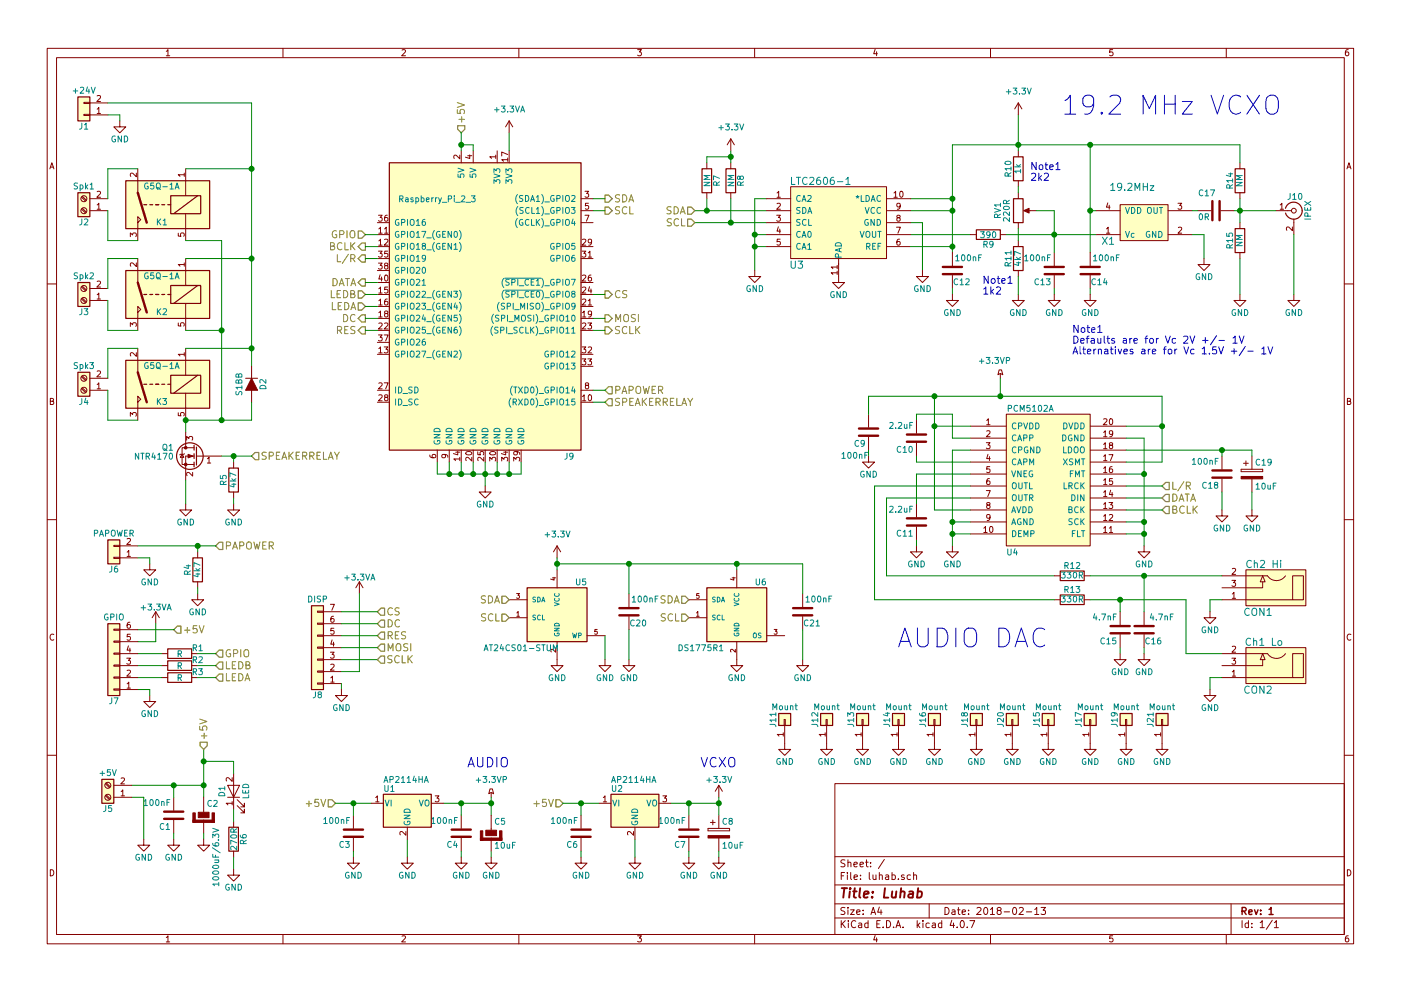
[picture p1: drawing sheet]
<svg xmlns="http://www.w3.org/2000/svg" width="297mm" height="210mm" viewBox="0 0 297 210" stroke-linecap="round" stroke-linejoin="round" font-family="sans-serif">
<g fill="none" stroke="#840000" stroke-width=".21">
<path d="M10 10.3h277v189.9h-277zM12 12.2h273v186.1h-273zM35.3 10.9l.3-.4v1.3M35.3 11.8h.7M60 10.3v1.9M85.2 10.6l.5-.1 .3 .4-.8 .9h.8M110 10.3v1.9M135.2 10.5h.8l-.4 .5 .3 .1 .1 .2-.1 .4-.2 .1-.5-.1M160 10.3v1.9M185.5 10.5l-.3 .9h.8M185.9 11v.8M210 10.3v1.9"/>
<path d="M235.9 10.5h-.6v.6h.6l.1 .5-.3 .2-.4-.1M260 10.3v1.9M285.9 10.5l-.4 .1-.2 .2-.1 .8 .3 .2 .4-.1 .1-.4-.1-.2-.4-.1-.3 .3M10.6 35.8l.4-1.3 .4 1.3M10.7 35.5h.6M17.8 21.7h1.2v.3h-1.2zM17.8 24.3h1.2v.2h-1.2zM19 24.4h3.9M19 21.8h3.9M20.6 23.2l.4-.4v1.3M20.6 20.4l.5-.1 .2 .3-.8 .9h.8M20.6 24.1h.7"/>
<path d="M25.4 25.6v1.3h1.3l-1.3 1.3-1.3-1.3h1.3M28.9 36.7v.8l-.9-.8-.4 .3 .1 .4M29.2 35.8v5.1M39.1 37.1h-1.3l.4 .3M39.1 36.7v.7M39.4 35.8v5.7M97.5 32.9v.8l-.9-.8-.4 .2 .1 .5M97.8 32v2.5M99.2 33h.8M99.6 32.9v.7l-.9-.3M100.3 32v2.5M105.1 33.3h-1.3l.4 .3"/>
<path d="M105.1 32.9v.7M105.4 32v2.5M107.6 33.9h-1.2l.3 .3M107.6 32.8l-1.2-.5v.8M107.6 33.5v.7M107.9 25.6v2.6M107.9 32v2.5M107.9 25.6l-.7 1.3M107.9 25.6l.8 1.3M149.9 34.5v1.3M154.9 29.5v2.5M154.9 34.5v1.3"/>
<path d="M154.9 29.5l-.7 1.2M154.9 29.5l.8 1.2M167.6 39.6h20.4v15.3h-20.4zM215.9 21.8v2.6M215.9 32v1.3M215.9 38.3v1.3M215.9 21.8l-.8 1.3M215.9 21.8l.8 1.3M262.9 34.5v1.3M285.6 35.8l.4-1.3 .4 1.3M285.7 35.5h.6M17.3 41.8l.8 .9"/>
<path d="M17.3 44.4l.8 .8M17.4 41.7l.9 .8M17.4 44.2l.9 .8M19 42.2h3.9M19 44.7h3.9M20.6 43.5l.4-.4v1.3M20.6 40.7l.5-.1 .2 .3-.8 1h.8M20.6 59.7l.5-.1 .2 .4-.8 .9h.8M20.6 44.4h.7M27.6 50.2v-.8l.5 .5 .1-.4h.6l.1 .2-.1 .5M28.9 55.8v.8l-.9-.8-.4 .2 .1 .5M29.2 46l.6 .6-.6 .6z"/>
<path d="M29.2 47.2v3.8M29.2 54.9v5M37.8 49.5v.6h.6v-.6h.5l.2 .2-.2 .4M39.1 56.1h-1.3l.4 .4M39.1 55.8v.7M39.4 45.3v5.7M39.4 54.9v5.7M80 47.2h2.5M80 49.8h2.5M80 52.3h2.5M80 59.9h2.5M80 54.9h2.5"/>
<path d="M80 57.4h2.5M80.2 53.3h.8l-.4 .5 .4 .1v.5l-.2 .2-.6-.2M80.2 45.7h.8l-.4 .4 .4 .1v.6l-.2 .1-.6-.1M80.2 55.8h.8l-.4 .5 .4 .1v.6l-.2 .1-.6-.1M80.3 48.6l.4-.4v1.3M80.3 51.1l.4-.4v1.3M80.3 49.5h.7M80.3 52h.7M80.6 58.3l-.3 .9h.8M80.9 58.8v.8M81.5 48.6l.4-.4v1.3M81.5 50.8l.5-.1 .2 .4-.7 .9h.7"/>
<path d="M81.5 49.5h.7M81.6 58.5l.2-.1a.67 .67 0 0 1 .5 .6 .67 .67 0 0 1-.5 .6l-.3-.4zM81.8 56.4l-.3-.3 .1-.2h.6v.3l-.6 .2-.1 .2 .1 .4 .2 .1h.2l.2-.3v-.3l-.2-.1M82.1 45.7h-.3l-.2 .3-.1 .7 .3 .2 .4-.1-.1-.6-.3-.1-.3 .3M82.2 53.3h-.6l-.1 .6h.7v.5l-.2 .2-.5-.2M123.2 42.2h2.5M123.2 44.7h2.5M123.2 47.2h2.5M123.2 52.3h2.5M123.2 59.9h2.5M123.2 54.9h2.5M123.4 53.3h.8l-.4 .5 .4 .1v.5l-.2 .2-.6-.2"/>
<path d="M123.5 58.5l.5-.1 .2 .3-.8 .9h.8M123.5 50.8l.5-.1 .2 .4-.8 .9h.8M124 40.6h.8l-.4 .5 .4 .1v.5l-.2 .2-.6-.2M124 45.7h.9l-.6 1.2M124.7 53.6l.4-.3v1.3M124.7 54.6h.7M124.8 43.1h-.6l-.1 .6h.7v.6l-.2 .1-.5-.1M125.3 58.4h-.4l-.1 .3-.1 .7 .2 .2 .5-.1-.1-.6-.4-.1-.2 .3M125.4 51.3l-.2 .2h-.4v-.7l.4-.1 .2 .3v.7l-.3 .3h-.3M149.9 40.9v1.3M154.9 40.9v1.3M160 57.4v1.3h1.3l-1.3 1.2-1.3-1.2h1.3"/>
<path d="M162.6 42.2h5M162.6 44.7h5M162.6 47.2h5M162.6 49.8h5M162.6 52.3h5M164.7 45.7h.8l-.5 .4 .4 .1v.6l-.2 .1-.5-.1M164.7 40.9l.4-.3v1.3M164.7 43.2l.5-.1 .3 .4-.8 .9h.8M164.7 41.9h.8M165 48.1l-.3 .9h.8M165.3 48.6v.9M165.4 50.7h-.6l-.1 .6h.7v.6l-.2 .1-.5-.1"/>
<path d="M177.5 57.9h-1.3l.4 .3M177.5 56.7h-1.3l.4 .3M177.5 56.3v.7M177.5 57.5v.7M177.8 54.9v5h1.3l-1.3 1.3-1.3-1.3h1.3M188 42.2h5M188 44.7h5M188 47.2h5M188 49.8h5M188 52.3h5M189.5 40.9l.4-.3v1.3M189.5 41.9h.7"/>
<path d="M190.1 48.2h.8l-.5 1.3M190.4 46.2l-.3-.2 .1-.2h.6v.3l-.6 .1-.1 .3 .1 .3 .2 .1h.2l.3-.2-.1-.4-.2-.1M190.7 50.7l-.3 .1-.2 .2-.1 .8 .3 .2 .4-.1-.1-.6-.3-.1-.3 .3M190.9 43.7l-.3 .2-.4-.1v-.6l.4-.1 .3 .3-.1 .7-.3 .3h-.3M190.9 40.7l.1-.1a.67 .67 0 0 1 .5 .6 .67 .67 0 0 1-.5 .7l-.2-.5zM195.6 57.4v1.3h1.2l-1.2 1.2-1.3-1.2h1.3M201.9 53.6v2.8M201.9 58.4v2.8M205.7 49.8h1.3M212.1 49.8h1.3M215.9 40.9v1.3M215.9 47.2v1.3"/>
<path d="M215.9 51v1.3M215.9 57.4v1.3M217.4 44.7h2.3M223.5 53.6v2.8M223.5 58.4v2.8M231.1 53.6v2.8M231.1 58.4v2.8M232.4 44.7h5.1M232.4 49.8h5.1M234.6 48.6l.3-.4v1.3M234.6 49.5h.7M234.9 43l-.3 1h.8"/>
<path d="M235.2 43.5v.9M237.5 43.4h10.1v7.6h-10.1zM247.6 44.7h5.1M247.6 49.8h5.1M249.8 43.1h.7l-.4 .5 .4 .1v.6l-.2 .1-.5-.1M249.8 48.3l.5-.1 .2 .4-.7 .9h.7M254 44.7h2.8M255.3 54.9v1.2h1.2l-1.2 1.3-1.3-1.3h1.3M258.8 44.7h2.8M262.9 40.9v1.3M262.9 47.2v1.3M262.9 53.6v1.3"/>
<path d="M270.5 44.7h3.3M271.4 43.5l.4-.4v1.3M271.4 44.4h.7M274 48.2v.7l-.9-.7-.4 .2 .1 .5M274.3 46.5v3.3M10 60.2h2M17.3 60.9l.8 .8M17.3 63.4l.8 .9M17.3 79.9l.8 .9M17.4 60.7l.9 .8M17.4 63.2l.9 .9M17.4 79.8l.9 .8"/>
<path d="M19 63.7h3.9M19 61.2h3.9M20.6 62.5l.4-.3v1.2M20.6 78.8l.5-.1 .2 .3-.8 1h.8M20.6 63.4h.7M27.6 69.3v-.8l.5 .4 .1-.4h.6l.1 .2-.1 .6M28.9 74.8v.8l-.9-.8-.4 .3 .1 .4M29.2 65l.6 .7-.6 .6zM29.2 66.3v3.8M29.2 73.9v5.1M37.8 68.5v.6l.6 .1v-.7h.5l.2 .2-.2 .5M39.1 75.2h-1.3l.4 .3"/>
<path d="M39.1 74.8v.7M39.4 64.4v5.7M39.4 73.9v5.7M53.3 77.7v7.6M80 65h2.5M80 70.1h2.5M80 75.2h2.5M80 62.5h2.5M80 72.6h2.5M80 67.6h2.5M80.2 71.1h.8l-.4 .4 .4 .1v.6l-.2 .1-.6-.1M80.3 68.6l.5-.1 .2 .4-.8 .9h.8"/>
<path d="M80.3 74l.4-.4v1.3M80.3 61.3l.4-.4v1.3M80.3 63.8l.4-.4v1.3M80.3 66.3l.4-.3v1.3M80.3 64.7h.7M80.3 74.9h.7M80.3 62.2h.7M80.3 67.3h.7M81.5 73.6h.7l-.4 .5 .4 .1v.5l-.2 .2-.5-.2M81.5 71.1h.8l-.5 1.2M81.5 68.6l.5-.1 .2 .4-.7 .9h.7M81.8 66.5l-.3-.2 .1-.2h.6v.3l-.6 .2-.1 .2 .1 .3 .2 .2h.2l.2-.3v-.4l-.2-.1"/>
<path d="M82.1 63.4l-.3 .1-.2 .2-.1 .8 .3 .2 .4-.1-.1-.6-.3-.1-.3 .3M82.2 60.9h-.6l-.1 .6h.7v.5l-.2 .2-.5-.2M123.2 65h2.5M123.2 70.1h2.5M123.2 75.2h2.5M123.2 77.7h2.5M123.2 62.5h2.5M123.2 67.6h2.5M123.4 73.6h.8l-.4 .5 .4 .1v.5l-.2 .2-.6-.2M123.4 76.1h.8l-.4 .5 .4 .1v.6l-.2 .1-.6-.1M123.5 63.5l.5-.1 .2 .4-.8 .9h.8M123.5 68.6l.5-.1 .2 .4-.8 .9h.8"/>
<path d="M123.5 61l.5-.1 .2 .4-.8 .9h.8M123.5 66.3l.4-.3v1.3M123.5 67.3h.7M124.6 68.5h.8l-.4 .5 .4 .1v.6l-.2 .1-.6-.1M124.6 76.1h.8l-.4 .5 .4 .1v.6l-.2 .1-.6-.1M124.7 63.8l.4-.4v1.3M124.7 73.7l.5-.1 .2 .4-.8 .9h.8M124.7 64.7h.7M125 60.8l-.3 .9h.8M125.3 61.3v.9M125.4 66.5l-.2 .3-.4-.1v-.6l.4-.1 .2 .2v.7l-.3 .4h-.3M201.9 62.5v1.2h1.3l-1.3 1.3-1.2-1.3h1.2"/>
<path d="M211.8 78.5h.5l.3 1-.5-.3-.5 .3zM212.1 79.2v1.1M215.9 62.5v1.2h1.3l-1.3 1.3-1.3-1.3h1.3M223.5 62.5v1.2h1.3l-1.3 1.3-1.3-1.3h1.3M231.1 62.5v1.2h1.3l-1.3 1.3-1.2-1.3h1.2M262.9 62.5v1.2h1.3l-1.3 1.3-1.3-1.3h1.3M274.3 62.5v1.2h1.3l-1.3 1.3-1.3-1.3h1.3M285 60.2h2M10.7 85.1h.5l.1-.5-.6-.1v1.3h.5l.2-.4-.3-.3M17.3 82.5l.8 .8M17.4 82.3l.9 .8M19 82.8h3.9"/>
<path d="M19 80.3h3.9M20.6 81.6l.4-.4v1.3M20.6 82.5h.7M27.6 88.3v-.8l.5 .5 .1-.4h.6l.1 .2-.1 .5M29.2 84.1l.6 .6-.6 .6zM29.2 85.3v3.8M37.8 87.6v.6h.6v-.6h.5l.2 .2-.2 .4M38.6 96.4l.4 .6h-.8zM39.1 96.3l-1 .2M39.4 95h-.8v3.5h2.5M39.4 95h1.7M39.4 83.4v5.7"/>
<path d="M39.4 91.7v3.3M39.6 93.4v-.8l.5 .4 .1-.3h.5l.1 .1-.1 .6M41.1 96.8h-1.7v5M41.7 96.8h5.3M44 97.3l.3-.3v1.2M44 98.2h.7M49.5 98v1.3M52.1 80.3h2.5M80 82.8h2.5M80 85.3h2.5M80.3 81.3l.5-.1 .2 .4-.8 .9h.8M80.3 83.9l.5-.1 .2 .3-.8 .9h.8"/>
<path d="M81.5 81.2h.8l-.5 1.3M81.8 84.3l-.3-.2 .1-.2h.6v.3l-.6 .1-.1 .3 .1 .3 .2 .1h.2l.2-.2v-.4l-.2-.1M91.1 96.5l.1 .4 .2 .2h.8l.2-.2-.1-.4h-.6l-.1 .4 .2 .2M92.7 95.5v2.5M94.2 96.4l.3 .2-.1 .4-.6 .1-.1-.5 .2-.2 .7 .1 .3 .3v.2M95.2 95.5v2.5M96.6 95.9h.9M97.1 95.8v.7l-1-.3M97.5 97.4h-1.3l.4 .3M97.5 97v.7M97.8 95.5v2.5M98.9 95.9a.69 .69 0 0 1 1.1 .3 .74 .74 0 0 1-1.2-.1z"/>
<path d="M100 97v.8l-.9-.8-.3 .3 .1 .4M100.3 95.5v2.5M101.3 95.9v.6h.6v-.6h.5l.2 .1-.2 .5M102.6 97v.8l-.9-.8-.4 .3 .1 .4M102.9 95.5v2.5M103.8 97.8v-.8l.5 .5 .1-.4h.6l.1 .2-.1 .5M103.9 96a.76 .76 0 0 1 1.2 .2 .74 .74 0 0 1-1.3-.1zM105.4 95.5v2.5M106.4 97.8v-.8l.5 .5 .1-.4h.5l.1 .2-.1 .5M106.8 95.9h.8M107.2 95.8v.7l-.9-.3M107.9 95.5v2.5"/>
<path d="M108.9 97.8v-.8l.5 .5 .1-.4h.6l.1 .2-.1 .5M109.4 95.8l.3 .2-.1 .4-.6 .1-.1-.5 .2-.2 .8 .1 .3 .3v.2M110.5 95.5v2.5M123.2 82.8h2.5M123.2 85.3h2.5M123.5 84.1l.4-.3v1.2M123.5 85h.7M124.3 81.8l-.2-.3 .1-.2h.6v.3l-.6 .2-.1 .2 .1 .4 .1 .1h.3l.2-.3v-.3l-.2-.1M124.8 83.9l.2-.1a.67 .67 0 0 1 .4 .6 .67 .67 0 0 1-.4 .6l-.3-.4zM184.1 96.8v1.2h1.3l-1.3 1.3-1.2-1.3h1.2M184.1 87.9v2.8M184.1 92.7v2.8"/>
<path d="M194.3 89.1v2.8M194.3 94v2.8M205.7 90.4h7.7M205.7 93h7.7M205.7 95.5h7.7M205.7 98h7.7M209.1 93.9h.8l-.4 .5 .4 .1v.6l-.2 .1-.6-.1M209.2 89.2l.3-.4v1.3M209.2 91.5l.5-.1 .2 .3-.8 1h.8M209.2 90.1h.7M209.5 96.4l-.3 .9h.8M209.8 96.9v.8"/>
<path d="M209.9 99h-.7v.6h.7v.5l-.2 .2-.5-.2M213.4 87.9h17.7v27.9h-17.7zM231.1 90.4h7.7M231.1 93h7.7M231.1 95.5h7.7M231.1 98h7.7M234 88.9l.5-.1 .2 .4-.8 .9h.8M234 99.4l.3-.4v1.3M234 96.8l.3-.3v1.2M234 94.3l.3-.4v1.3M234 91.7l.3-.3v1.3M234 97.7h.7"/>
<path d="M234 95.2h.7M234 92.7h.7M235.1 96.5h.9l-.6 1.2M235.3 88.9l.2-.1a.67 .67 0 0 1 .4 .7 .67 .67 0 0 1-.4 .6l-.3-.5zM235.4 94.5l-.2-.3 .1-.2h.6v.3l-.6 .2-.1 .2 .1 .4 .1 .1h.3l.2-.3v-.3l-.2-.1M235.8 99l-.4 .1-.1 .2-.1 .7 .2 .3 .5-.2-.1-.6h-.4l-.2 .2M235.9 91.9l-.2 .3-.4-.1v-.6l.4-.1 .2 .2v.7l-.3 .4h-.3M259.1 96.8v2.8M263.1 99.6v.5zM263.1 99.6h4.6zM263.7 98.3h1M264.2 97.8v1"/>
<path d="M265.4 96.8v2.8M267.7 99.6v.5zM285.7 85.1h.5l.1-.5-.6-.1v1.3h.5l.2-.4-.3-.3M10 110.3h2M24.1 115.7h1.3v.2h-1.3zM24.1 118.2h1.3v.3h-1.3zM25.4 118.4h3.8M25.4 115.8h3.8M26.9 117.1l.4-.3v1.3M26.9 114.3l.5-.1 .3 .4-.8 .9h.8M26.9 118.1h.8M31.7 119.6v1.3h1.3l-1.3 1.3-1.2-1.3h1.2"/>
<path d="M39.4 106.9v1.3h1.2l-1.2 1.3-1.3-1.3h1.3M40.8 100.2v.8l-.9-.8-.3 .3 .1 .4M41.9 117.1v1.3M49.5 106.9v1.3h1.3l-1.3 1.3-1.2-1.3h1.2M49.5 104.4v1.3M102.9 103.1v1.3h1.2l-1.2 1.3-1.3-1.3h1.3M118.1 115.8v2.6M118.1 115.8l-.8 1.3M118.1 115.8l.8 1.3M194.3 115.8v1.3h1.3l-1.3 1.3-1.3-1.3h1.3M194.3 106.9v2.8M194.3 111.8v2.7"/>
<path d="M201.9 115.8v1.3h1.3l-1.3 1.3-1.2-1.3h1.2M205.7 100.6h7.7M205.7 103.1h7.7M205.7 105.7h7.7M205.7 108.2h7.7M205.7 110.7h7.7M205.7 113.3h7.7M208.6 112.1l.3-.4v1.3M208.6 113h.7M209.1 104.1h.9l-.6 1.3M209.4 107.2l-.2-.3 .1-.2h.6v.3l-.6 .2-.1 .2v.4l.2 .1h.3l.2-.3v-.3l-.2-.1M209.8 101.5l-.4 .1-.2 .2v.8l.2 .2 .5-.1-.1-.6-.4-.1-.2 .3"/>
<path d="M209.9 109.7l-.2 .3-.4-.1-.1-.6 .5-.1 .2 .2v.7l-.4 .3h-.2M209.9 111.8l.2-.1a.67 .67 0 0 1 .4 .6 .67 .67 0 0 1-.4 .7l-.3-.5zM231.1 100.6h7.7M231.1 103.1h7.7M231.1 105.7h7.7M231.1 108.2h7.7M231.1 110.7h7.7M231.1 113.3h7.7M234 112.1l.3-.4v1.3M234 109.5l.3-.3v1.2M234 107l.3-.4v1.3M234 104.4l.3-.3v1.3"/>
<path d="M234 101.9l.3-.4v1.3M234 113h.7M234 110.4h.7M234 107.9h.7M234 105.4h.7M234 102.8h.7M234 100.3h.7M235.1 106.6h.8l-.4 .5 .4 .1v.6l-.2 .1-.6-.1M235.2 112.1l.4-.4v1.3M235.2 109.3l.5-.1 .2 .3-.8 .9h.8M235.2 113h.7M235.5 104l-.3 .9h.8"/>
<path d="M235.8 104.5v.9M235.9 101.5h-.6l-.1 .6h.7v.6l-.2 .1-.5-.1M242.6 115.8v1.3h1.2l-1.2 1.3-1.3-1.3h1.3M259.1 108.2v1.3h1.2l-1.2 1.2-1.3-1.2h1.3M259.1 101.6v2.8M263.1 100.1h4.6zM265.4 108.2v1.3h1.3l-1.3 1.2-1.2-1.2h1.2M265.4 101.6v2.8M285 110.3h2M11.4 134.6a.58 .58 0 0 0-.8 .6 .58 .58 0 0 0 .8 .5M24.1 133.5h1.3v.2h-1.3zM24.1 136h1.3v.3h-1.3z"/>
<path d="M24.1 138.6h1.3v.2h-1.3zM25.4 138.7h3.8M25.4 136.1h3.8M25.4 133.6h3.8M26.9 139.6h.8l-.5 .5 .4 .1v.6l-.2 .1-.5-.1M27.2 137l-.3 .9h.8M27.5 132l-.3 .1-.2 .2-.1 .7 .3 .3 .4-.1-.1-.6-.3-.1-.3 .2M27.5 137.5v.9M27.6 134.6h-.6l-.1 .5h.7v.6l-.2 .1-.5-.1M33 129.8l-.7 1.3M33 129.8v2.5M33 129.8l.8 1.3"/>
<path d="M34.3 138.7h1.3M40.6 138.7h1.3M41.9 126v1.2h1.3l-1.3 1.3-1.3-1.3h1.3M41.9 123.4v1.3M67.3 129.7h1.3v.2h-1.3zM67.3 132.2h1.3v.3h-1.3zM67.3 134.7h1.3v.3h-1.3zM67.3 137.3h1.3v.2h-1.3zM67.3 139.8h1.3v.3h-1.3zM68.6 139.9h3.8M68.6 137.4h3.8M68.6 134.9h3.8"/>
<path d="M68.6 132.3h3.8M68.6 129.8h3.8M70.1 138.4h.7l-.4 .5 .4 .1v.5l-.2 .1-.5-.1M70.1 128.2h.8l-.5 1.3M70.4 135.8l-.3 .9h.8M70.7 130.8h-.3l-.2 .3-.1 .7 .3 .2 .4-.1-.1-.6-.3-.1-.3 .3M70.7 136.2v.9M70.8 133.3h-.6l-.1 .6h.7v.5l-.2 .2-.5-.2M76.2 123.4l-.8 1.3M76.2 123.4v2.6M76.2 123.4l.8 1.3M107.9 127.2h3.9"/>
<path d="M107.9 131.1h3.9M109.5 125.9h.6l-.3 .4 .3 .1v.4h-.6M109.6 130l.3-.3v1.1M109.6 130.8h.5M117.1 122.6h.7M117.5 122.5v.6l-.8-.2M117.8 137.8v.6l-.7-.6-.3 .1 .1 .4M118.1 136.1v5.1h1.3l-1.3 1.3-1.3-1.3h1.3M118.1 120.9v3.8M124.5 134.9h3.8M126.6 133.5h-.5v.5h.5v.5h-.5M128.3 139.9v1.3h1.2l-1.2 1.3-1.3-1.3h1.3"/>
<path d="M133.3 139.9v1.3h1.3l-1.3 1.3-1.2-1.3h1.2M133.3 126v2.8M133.3 130.8v2.8M146 127.2h3.9M146 131.1h3.9M147.7 130l.3-.3v1.1M147.7 130.8h.5M148.2 125.9h-.5v.5h.5v.4h-.5M155.2 122.6h.7M155.6 122.5v.6l-.8-.2M155.9 137.8v.6l-.7-.6-.3 .1 .1 .4M156.2 136.1v5.1h1.3l-1.3 1.3-1.3-1.3h1.3"/>
<path d="M156.2 120.9v3.8M162.6 134.9h3.8M164.1 133.5h.6l-.3 .4 .3 .1v.5h-.6M170.2 139.9v1.3h1.2l-1.2 1.3-1.3-1.3h1.3M170.2 126v2.8M170.2 130.8v2.8M223.5 122.2h1.3M223.5 127.2h1.3M229.9 122.2h1.2M229.9 127.2h1.2M237.5 138.7v1.2h1.3l-1.3 1.3-1.3-1.3h1.3M237.5 129.8v2.8"/>
<path d="M237.5 134.6v2.8M242.6 138.7v1.2h1.2l-1.2 1.3-1.3-1.3h1.3M242.6 129.8v2.8M242.6 134.6v2.8M256.5 129.8v1.3h1.3l-1.3 1.2-1.2-1.2h1.2M259.1 122.2h9.6a2.29 2.29 0 0 0 3.8 0M259.1 138.7h9.6a2.29 2.29 0 0 0 3.8 0M259.1 127.2h15M261.2 123.1h.8l-.5 .5 .4 .1v.6l-.2 .1-.5-.1M261.2 139.6h.8l-.5 .5 .4 .1v.6l-.2 .1-.5-.1M261.3 126l.3-.3v1.2M261.3 120.7l.4-.1 .3 .3-.8 1h.8"/>
<path d="M261.3 137.2l.4-.1 .3 .4-.8 .9h.8M261.3 126.9h.7M264.2 120.9h12.7v7.6h-12.7zM264.2 137.4h12.7v7.6h-12.7zM267.7 123.4v1.3h-8.6M267.7 122.2l.5 1.2h-1zM267.7 139.9v1.3h-8.6M267.7 138.7l.5 1.2h-1zM274.1 122.2h2.3v5h-2.3zM274.1 138.7h2.3v5.1h-2.3zM286.4 134.6a.58 .58 0 0 0-.8 .6 .58 .58 0 0 0 .8 .5M24.1 141.1h1.3v.2h-1.3z"/>
<path d="M24.1 143.6h1.3v.3h-1.3zM24.1 146.2h1.3v.2h-1.3zM25.4 143.8h3.8M25.4 141.2h3.8M25.4 146.3h3.8M26.9 145.1l.4-.4v1.3M26.9 142.3l.5-.1 .3 .3-.8 1h.8M26.9 146h.8M31.7 147.6v1.2h1.3l-1.3 1.3-1.2-1.3h1.2M34.3 143.8h1.3M34.3 141.2h1.3M40.6 143.8h1.3"/>
<path d="M40.6 141.2h1.3M67.3 142.4h1.3v.2h-1.3zM67.3 144.9h1.3v.3h-1.3zM68.6 145h3.8M68.6 142.5h3.8M70.1 143.8l.4-.3v1.2M70.1 141l.5-.1 .2 .4-.7 .9h.7M70.1 144.7h.7M72.4 146.3v1.3h1.3l-1.3 1.2-1.3-1.2h1.3M166.1 155.8h-1.3l.4 .4M166.1 155.5v.7M166.2 152.6h.3v1.3h-.3z"/>
<path d="M166.4 153.9v5.1h1.2l-1.2 1.3-1.3-1.3h1.3M175 155.8h-1.3l.3 .4M175 155.5v.7M175.1 152.6h.3v1.3h-.3zM175.3 153.9v5.1h1.2l-1.2 1.3-1.3-1.3h1.3M182.6 155.8h-1.3l.4 .4M182.6 155.5v.7M182.8 152.6h.2v1.3h-.2zM182.9 153.9v5.1h1.2l-1.2 1.3-1.3-1.3h1.3M190.2 155.8h-1.3l.4 .4M190.2 155.5v.7M190.4 152.6h.2v1.3h-.2z"/>
<path d="M190.5 153.9v5.1h1.3l-1.3 1.3-1.3-1.3h1.3M197.8 155.8h-1.3l.4 .4M197.8 155.5v.7M198 152.6h.2v1.3h-.2zM198.1 153.9v5.1h1.3l-1.3 1.3-1.3-1.3h1.3M206.7 155.8h-1.3l.4 .4M206.7 155.5v.7M206.9 152.6h.2v1.3h-.2zM207 153.9v5.1h1.3l-1.3 1.3-1.3-1.3h1.3M214.3 155.8h-1.2l.3 .4M214.3 155.5v.7M214.5 152.6h.3v1.3h-.3z"/>
<path d="M214.6 153.9v5.1h1.3l-1.3 1.3-1.2-1.3h1.2M221.9 155.8h-1.2l.3 .4M221.9 155.5v.7M222.1 152.6h.3v1.3h-.3zM222.2 153.9v5.1h1.3l-1.3 1.3-1.2-1.3h1.2M230.8 155.8h-1.2l.3 .4M230.8 155.5v.7M231 152.6h.3v1.3h-.3zM231.1 153.9v5.1h1.3l-1.3 1.3-1.2-1.3h1.2M238.5 155.8h-1.3l.3 .4M238.5 155.5v.7M238.6 152.6h.3v1.3h-.3z"/>
<path d="M238.8 153.9v5.1h1.2l-1.2 1.3-1.3-1.3h1.3M246.1 155.8h-1.3l.4 .4M246.1 155.5v.7M246.3 152.6h.2v1.3h-.2zM246.4 153.9v5.1h1.2l-1.2 1.3-1.3-1.3h1.3M256.5 146.3v1.3h1.3l-1.3 1.2-1.2-1.2h1.2M259.1 143.8h15M261.3 142.5l.3-.3v1.3M261.3 143.5h.7M10 160.2h2M22.4 166.3l.8 .8M22.4 168.8l.8 .9"/>
<path d="M22.5 166.1l.9 .8M22.5 168.7l.9 .8M24.1 169.2h3.8M24.1 166.6h3.8M25.7 167.9l.3-.3v1.3M25.7 165.1l.5-.1 .2 .4-.8 .9h.8M25.7 168.9h.7M30.5 178v1.3h1.2l-1.2 1.3-1.3-1.3h1.3M36.8 178v1.3h1.3l-1.3 1.3-1.2-1.3h1.2M36.8 169.2v2.8M36.8 174v2.8M43.2 178v1.3h1.2l-1.2 1.3-1.3-1.3h1.3"/>
<path d="M43.2 169.2v3.1M43.2 174v2.8M48.3 166.6h2.5l-1.3 2.6zM48.3 169.2h2.5M49.2 170.4h-1.2l.3 .4M49.2 165v.8l-.9-.8-.3 .2 .1 .5M49.2 170.1v.7M49.5 164.1v7.6M49.5 174.2v1.3M50.3 170.9l1.5 1.6v-.8v.8h-.7M50.3 169.7l1.5 1.5v-.8v.8h-.7M74.9 173v2.8"/>
<path d="M74.9 177.8v2.8M78.7 170.4h2.6M79.7 169.2l.3-.3v1.2M79.7 170.1h.7M86.1 176.4v.8l-1-.8-.3 .3 .1 .4M86.4 175.5v2.5M91.4 170.4h2.6M92.3 168.9h.8l-.5 .4 .4 .1v.6l-.2 .1-.5-.1M97.8 173v2.8M97.8 177.8v2.8M103.9 167.4h.5l.2 1-.5-.3-.5 .3zM104.1 168.1v1.1"/>
<path d="M104.1 173v3.1M104.1 177.8v2.8M123.2 173v2.8M123.2 177.8v2.8M127 170.4h2.5M127.9 169.2l.4-.3v1.2M127.9 170.1h.7M134.3 176.4v.8l-.9-.8-.4 .3 .1 .4M134.6 175.5v2.5M139.7 170.4h2.5M140.5 168.9h.8l-.4 .4 .4 .1v.6l-.2 .1-.6-.1M146 173v2.8"/>
<path d="M146 177.8v2.8M150.1 175.8v.5zM150.1 176.3h4.6zM150.1 175.8h4.6zM150.6 174.5h1M151.1 174v1M152.4 166.6l-.8 1.3M152.4 166.6v2.6M152.4 173v2.8M152.4 177.8v2.8M152.4 166.6l.8 1.3M154.7 175.8v.5z"/>
<path d="M177 166.3h108v32h-108zM285 160.2h2M10.7 184.5a.65 .65 0 0 1 .7 .7 .65 .65 0 0 1-.7 .6zM35.3 198.9l.3-.4v1.3M35.3 199.8h.7M49.5 184.4v1.3h1.3l-1.3 1.2-1.2-1.2h1.2M49.5 180.6v1.3M60 198.3v1.9M74.9 181.9v1.2h1.3l-1.3 1.3-1.2-1.3h1.2M85.2 198.6l.5-.1 .3 .4-.8 .9h.8M86.4 181.9v1.2h1.2l-1.2 1.3-1.3-1.3h1.3M97.8 181.9v1.2h1.3l-1.3 1.3-1.3-1.3h1.3"/>
<path d="M104.1 181.9v1.2h1.3l-1.3 1.3-1.2-1.3h1.2M110 198.3v1.9M123.2 181.9v1.2h1.3l-1.3 1.3-1.3-1.3h1.3M134.6 181.9v1.2h1.3l-1.3 1.3-1.3-1.3h1.3M135.2 198.5h.8l-.4 .5 .3 .1 .1 .2-.1 .4-.2 .1-.5-.1M146 181.9v1.2h1.3l-1.3 1.3-1.2-1.3h1.2M152.4 181.9v1.2h1.3l-1.3 1.3-1.3-1.3h1.3M160 198.3v1.9M177 194.8h108M177 191.8h108M177 187.8h108M177 181.8h108"/>
<path d="M178.4 195.3v1.5M178.4 185.8h.5M178.6 196l.6 .8M179.1 185.1h-.7v1.5M179.1 192.6l-.5-.1-.3 .3 .1 .3 .7 .4v.4l-.2 .1-.6-.1M179.1 182.5l-.5-.1-.3 .3 .1 .3 .7 .4v.4l-.2 .1-.6-.1M179.2 195.3l-.8 .9M179.7 185.1v.2M179.7 185.6v1M179.8 192.5v.2M179.8 183.1l.2-.2 .4 .1v.9M179.8 182.4v1.5"/>
<path d="M179.8 193v1M179.9 195.3v.2M179.9 195.8v1M180.3 193h.8l-.8 1h.8M180.4 185.1v1.3l.2 .2M181.1 183.4l.7-.1-.1-.3-.4-.1-.2 .2v.7h.6M181.1 186.1l.7-.1-.1-.3-.4-.1-.2 .2 .1 .7h.5M181.4 195.5a.71 .71 0 0 0-1 .5 .71 .71 0 0 0 .8 .8l.2-.1M181.6 193.5l.7-.1v-.3l-.4-.1-.3 .2 .1 .7h.6M182.1 195.9h.6v.9M182.3 183.4l.8-.1-.1-.3-.4-.1-.3 .2 .1 .7h.6M182.4 186.5v.1"/>
<path d="M182.4 185.7v.1M182.7 196.2l-.7 .3 .2 .3 .5-.1M183 193.9v.1M183 193.1v.1M183.5 182.9h.6M183.7 182.4v1.3l.4 .2M184 195.9l-.4-.1-.3 .3 .1 .6 .2 .1 .4-.1M184 195.3v1.5M184.3 185.1v1.3l.2 .2M184.6 183.8v.1M184.6 183v.1M184.7 194l.4-1.5 .5 1.5"/>
<path d="M184.8 193.6h.7M185.1 185.6l.1 .9 .3 .1 .2-.1M185.5 198.5l-.3 .9h.8M185.7 185.6v1M185.9 199v.8M185.9 196h.5M186.4 192.5l-.3 1h.9M186.4 185.7l.2-.1 .4 .1 .1 .9M186.4 185.1v1.5M186.6 195.3h-.7v1.5h.7M186.8 193v1M187.2 196.7v.1"/>
<path d="M187.5 182.3l-1.3 2M187.8 185.7h.6v.9M188 195.3a.76 .76 0 0 1 .8 .8 .76 .76 0 0 1-.8 .7zM188.4 186l-.7 .3 .2 .3 .5-.1M189.1 185.7l.5-.1 .2 .3-.1 .6h-.6M189.1 185.1v1.5M189.5 196.7v.1M190 196.8l.4-1.5 .6 1.5M190.1 196.4h.7M190.5 186.5v.1M191.5 196.7v.1M191.7 185.7l-.4-.1-.2 .2 .1 .2 .5 .2v.3h-.6"/>
<path d="M193 185.7l-.4-.1-.3 .3 .1 .6 .2 .1 .4-.1M193.7 185.7l.2-.1 .4 .1v.9M193.7 185.1v1.5M194.5 195.3v1.5M194.6 196.3l.4 .5M195 195.8l-.5 .6M195.7 195.3v.2M195.7 195.8v1M197 191.8v3M197 195.9l-.4-.1-.3 .3 .1 .6 .2 .1 .4-.1M197.7 195.9h.6v.9M198.3 196.2l-.7 .3 .2 .3 .5-.1"/>
<path d="M199.7 195.9l-.5-.1-.2 .3v.6l.2 .1 .5-.1M199.7 195.3v1.5M200.4 192.5a.76 .76 0 0 1 .8 .8 .76 .76 0 0 1-.8 .7zM201.8 195.2l-.4 1.1h1M201.9 193.1h.5l.1 .9M202.2 195.8v1M202.5 193.4l-.7 .3 .2 .3 .5-.1M202.9 196.7v.1M203 193h.6M203.2 192.5v1.3l.4 .2M203.8 195.4l.1-.1a.8 .8 0 0 1 .6 .8 .8 .8 0 0 1-.6 .7 .97 .97 0 0 1-.1-1.4zM204 193.5l.7-.1-.1-.3-.4-.1-.2 .2 .1 .7h.5"/>
<path d="M205.1 196.7v.1M205.4 193.9v.1M205.4 193.1v.1M205.6 195.3h1.1l-.7 1.5M207.1 192.7l.6-.2 .3 .5-.9 1h.9M208.7 192.7l.2-.2a.8 .8 0 0 1 .5 .8 .8 .8 0 0 1-.5 .7l-.3-.5zM210 193l.4-.5v1.5M210 194h.8M210 198.3v1.9M211.7 193.2l-.3-.3 .1-.2 .2-.2 .4 .1 .2 .2-.1 .2-.5 .2-.3 .3v.2l.3 .3h.3l.3-.3v-.2l-.3-.3M212.9 193.5h1.1M214.8 192.7l.2-.2a.8 .8 0 0 1 .6 .8 .8 .8 0 0 1-.6 .7l-.3-.5z"/>
<path d="M216.1 192.7l.6-.2 .3 .5-1 1h1M217.6 193.5h1.1M219.4 193l.4-.5v1.5M219.4 194h.8M220.7 192.5h1l-.5 .6 .4 .1v.7l-.2 .1-.7-.1M235.9 198.5h-.6v.7l.6-.1 .1 .5-.3 .2-.4-.1M260 198.3v1.9M261 191.8v6.5M263.3 195.3v1.5M264.7 195.9l-.4-.1-.3 .3 .1 .6 .2 .1 .4-.1M264.7 195.3v1.5M265.4 196.7v.1"/>
<path d="M265.4 195.9v.1M267.2 195.8l.4-.5v1.5M267.2 196.8h.8M269.7 195.2l-1.2 2M270.2 195.8l.4-.5v1.5M270.2 196.8h.8M285.7 184.5a.65 .65 0 0 1 .7 .7 .65 .65 0 0 1-.7 .6zM285.9 198.5l-.4 .1-.2 .3-.1 .7 .3 .2 .4-.1 .1-.4-.1-.2-.4-.1-.3 .3"/>
<circle cx="17.8" cy="42.2" r=".63"/>
<circle cx="17.8" cy="44.7" r=".63"/>
<circle cx="274.3" cy="44.7" r=".51"/>
<circle cx="17.8" cy="61.2" r=".63"/>
<circle cx="17.8" cy="63.7" r=".63"/>
<circle cx="17.8" cy="80.3" r=".63"/>
<circle cx="17.8" cy="82.8" r=".63"/>
<circle cx="22.9" cy="166.6" r=".63"/>
<circle cx="22.9" cy="169.2" r=".63"/>
</g>
<path d="M263.3 193.3l.8-.1 .1-.2-.1-.3-.2-.2h-.6v1.5M263.7 193.3l.5 .7M264.8 193.5l.7-.1-.1-.3-.4-.1-.2 .2v.7h.6M266 193l.3 1 .4-1M267.3 193.9v.1M267.3 193.1v.1M269.1 193l.4-.5v1.5M269.1 194h.8" fill="none" stroke="#840000" stroke-width=".3"/>
<g fill="none" stroke="#840000" stroke-width=".41">
<path d="M178.5 188.4h1.1M179 188.4l-.2 2M180.2 189.1l-.2 1.3M180.3 188.4l-.1 .2 .2-.1-.1-.1-.1 .2M180.9 189.1h.7M181.2 188.4l-.2 1.8 .1 .1 .4 .1M182.4 188.4l-.2 1.8 .2 .2M183.2 189.8l.9-.2v-.4l-.6-.1-.3 .3v.9h.7M184.9 190.3v.1M185.1 189.2l-.1 .2-.1-.1 .2-.1-.1 .2M187.6 188.4l-.2 2h.9M189.2 189.1l-.1 1.2 .5 .1 .3-.1"/>
<path d="M190 189.1l-.1 1.3M191 189.3l.3-.2 .4 .1v1.2M191.1 188.4l-.3 2M192.8 189.2h.7v1.2M193.6 189.6l-.7 .1a.4 .4 0 0 0-.3 .3 .4 .4 0 0 0 .2 .4l.7-.1M194.6 189.2l.5-.1 .3 .2-.1 1a.67 .67 0 0 1-.9 0M194.7 188.4l-.3 2"/>
</g>
<g fill="none" stroke="#008400" stroke-width=".21">
<path d="M22.9 21.8h30.4v55.9M22.9 24.4h2.5v1.2M29.2 35.8h-6.3v6.4M39.4 35.8h13.9M97.8 30.7h2.5v1.3M97.8 28.2v3.8M107.9 28.2v3.8M154.9 33.3h-5v1.2M154.9 32v2.5M215.9 24.4v7.6M215.9 39.6v1.3M231.1 30.7v22.9"/>
<path d="M262.9 34.5v-3.8h-61v22.9M22.9 44.7v6.3h6.3M29.2 54.9h-6.3v6.3M39.4 54.9h13.9M39.4 51h7.6v38.1M77.5 49.8h2.5M77.5 52.3h2.5M77.5 54.9h2.5M77.5 59.9h2.5M125.7 42.2h2.6M125.7 44.7h2.6M147.3 47.2h15.3"/>
<path d="M147.3 44.7h15.3M149.9 42.2v2.5M154.9 42.2v5M160 49.8h2.6M160 52.3h2.6M162.6 42.2h-2.6v15.2M193 42.2h8.9M193 47.2h2.6v10.2M193 49.8h12.7M193 44.7h8.9M193 52.3h8.9M213.4 49.8h19"/>
<path d="M215.9 48.5v2.5M215.9 58.7v3.8M219.7 44.7h3.8v8.9M231.1 44.7h1.3M252.7 49.8h2.6v5.1M252.7 44.7h1.3M261.6 44.7h8.9M262.9 42.2v5M262.9 54.9v7.6M274.3 49.8v12.7M22.9 63.7v6.4h6.3M29.2 73.9h-6.3v6.4"/>
<path d="M39.4 70.1h7.6M39.4 73.9h13.9M77.5 62.5h2.5M77.5 67.6h2.5M77.5 70.1h2.5M77.5 65h2.5M125.7 62.5h2.6M125.7 67.6h2.6M125.7 70.1h2.6M201.9 61.2v1.3M223.5 61.2v1.3M231.1 61.2v1.3"/>
<path d="M22.9 82.8v6.3h6.3M47 96.8h6.3M49.5 96.8v1.2M53.3 85.3v3.8h-13.9v2.6M92.7 98v2.6h17.8v-2.6M95.2 98v2.6M97.8 98v2.6M100.3 98v2.6M102.9 98v5.1M105.4 98v2.6M107.9 98v2.6M125.7 82.8h2.6"/>
<path d="M125.7 85.3h2.6M184.1 87.9v-3.8h62.3v13.9h-7.6M184.1 95.5v1.3M194.3 89.1v-1.2h7.6v5.1h3.8M194.3 96.8v1.2h11.4M198.1 90.4h7.6M198.1 84.1v24.1h7.6M205.7 95.5h-3.8v20.3M212.1 80.3v3.8M238.8 93h3.8v22.8M238.8 90.4h7.6M238.8 95.5h26.6v1.3"/>
<path d="M259.1 95.5v1.3M29.2 118.4h2.5v1.2M29.2 115.8h16.5M39.4 101.8v5.1M41.9 115.8v1.3M49.5 105.7v1.2M118.1 118.4v2.5M118.1 119.6h52.1v6.4M133.3 119.6v6.4M156.2 119.6v1.3M194.3 114.5v1.3M201.9 110.7h3.8"/>
<path d="M201.9 113.3h3.8M205.7 100.6h-11.4v6.3M205.7 105.7h-17.7v16.5h35.5M205.7 103.1h-20.3v24.1h38.1M238.8 108.2h7.6M238.8 100.6h3.8M238.8 110.7h3.8M238.8 113.3h3.8M238.8 105.7h7.6M238.8 103.1h7.6M259.1 104.4v3.8M265.4 104.4v3.8"/>
<path d="M29.2 138.7h5.1M29.2 133.6h7.6M33 132.3v3.8h-3.8M41.9 138.7h3.8M41.9 124.7v1.3M72.4 139.9h7.6M72.4 137.4h7.6M72.4 134.9h7.6M72.4 132.3h7.6M72.4 129.8h7.6M76.2 126v16.5h-3.8M128.3 134.9v5"/>
<path d="M133.3 133.6v6.3M170.2 133.6v6.3M231.1 122.2h28M231.1 127.2h20.4v11.5h7.6M237.5 127.2v2.6M237.5 137.4v1.3M242.6 122.2v7.6M242.6 137.4v1.3M259.1 127.2h-2.6v2.6M29.2 141.2h5.1M29.2 143.8h5.1M29.2 146.3h2.5v1.3"/>
<path d="M41.9 141.2h3.8M41.9 143.8h3.8M43.2 159v10.2M72.4 145v1.3M259.1 143.8h-2.6v2.5M27.9 169.2h2.6v8.8M27.9 166.6h15.3M36.8 166.6v2.6M36.8 176.8v1.2M43.2 161.5h6.3v2.6M43.2 176.8v1.2M49.5 171.7v2.5"/>
<path d="M71.1 170.4h7.6M74.9 170.4v2.6M86.4 178v3.9M94 170.4h10.1M97.8 170.4v2.6M104.1 169.2v3.8M119.4 170.4h7.6M123.2 170.4v2.6M134.6 178v3.9M142.2 170.4h10.2M146 170.4v2.6M152.4 169.2v3.8"/>
<path d="M49.5 181.9v2.5M74.9 180.6v1.3M97.8 180.6v1.3M104.1 180.6v1.3M123.2 180.6v1.3M146 180.6v1.3M152.4 180.6v1.3"/>
</g>
<g fill="none" stroke="#008484" stroke-width=".21">
<path d="M15.5 19.3h1M16 18.8v1M17 18.6l.5-.1 .3 .4-.8 .9h.8M18.5 18.4l-.2 .9h.7M18.8 18.9v.9M19.4 18.5l.4 1.3 .4-1.3M213.4 19.5h.9M213.8 19v1M214.8 18.7h.8l-.4 .5 .3 .1v.5l-.1 .2-.6-.2M216.2 19.8v.2M216.6 18.7h.8l-.4 .5 .4 .1v.5l-.2 .2-.6-.2M217.8 18.7l.4 1.3 .4-1.3"/>
<path d="M16.4 38.9h-.6v.4a.54 .54 0 0 1 .6 .7l-.2 .1-.5-.1M17 39.3l.3-.1 .3 .3-.1 .5h-.5M17 39.2v1.3M17.3 26.1v1.1l-.4 .2M17.9 26.5l.4-.4v1.3M17.9 27.4h.7M18.1 38.8v1.3M18.3 39.6l.3 .5M18.6 39.2l-.5 .5M19.1 39.2l.4-.4v1.3M24.4 28.9a.59 .59 0 0 0-.7 .6 .59 .59 0 0 0 .7 .5l.1-.4h-.2M25.8 28.8v1.3l-.8-1.3v1.3"/>
<path d="M26.4 28.8a.64 .64 0 0 1 .7 .7 .64 .64 0 0 1-.7 .6zM31.4 38.9a.59 .59 0 0 0-.7 .6 .59 .59 0 0 0 .7 .5v-.5h-.2M32.6 38.8h-.6l-.1 .6h.7v.6l-.2 .1-.5-.1M33.2 39l.2-.2 .4 .1 .2 .8a.42 .42 0 0 1-.2 .4 .42 .42 0 0 1-.5-.1l-.2-.3zM33.4 39.8l.6 .4M34.5 39.6h1M36 39.2l.4-.4v1.3M37.3 39.7h.5M97.1 37v.6h.6v-.6h.5l.2 .1-.2 .5M97.1 35.7l1.3 .4-1.3 .4M99.6 37v.6h.6v-.6h.6l.1 .1-.1 .5M99.6 35.7l1.3 .4-1.3 .4"/>
<path d="M104.7 38.9v-.8l.5 .5 .1-.4h.6l.1 .1-.1 .6M104.7 36.9l1.3 .4-1.3 .4M104.7 36.6v-.8l.5 .4 .1-.3h.6l.1 .1-.1 .6M104.9 23.3h.9M105.3 22.8v1M106.3 22.5h.8l-.4 .5 .3 .1v.5l-.1 .2-.6-.2M107.3 38.9v-.8l.4 .5 .1-.4h.6l.1 .1-.1 .6M107.3 36.9l1.2 .4-1.2 .4M107.3 36.6v-.8l.4 .4 .1-.3h.6l.1 .1-.1 .6M107.6 23.6v.2M108.1 22.5h.8l-.4 .5 .4 .1v.5l-.2 .2-.6-.2M109.3 22.5l.4 1.3 .4-1.3"/>
<path d="M110.4 23.8l.4-1.3 .4 1.3M110.5 23.4h.6M149.3 38.7h1.2l-1.2 .7h1.2M150.5 37.2h-1.2l.8 .4-.8 .5h1.2M151.9 39.3v-.6l-.5-.1-.1 .7h1.3M152.4 27.1h1M152.6 37.8l-1.3-.5v.8M152.6 38.6l-.7 .4M152.9 26.6v1M153.8 26.3h.8l-.4 .5 .4 .1v.6l-.2 .1-.6-.1M154.3 38.7h1.3l-1.3 .7h1.3M155.2 27.5v.1"/>
<path d="M155.6 37.2h-1.3l.9 .4-.9 .5h1.3M155.7 26.3h.8l-.5 .5 .4 .1v.6l-.2 .1-.5-.1M156.8 26.3l.5 1.3 .4-1.3M156.9 37.6l.2-.2h.4l.1 .2v.4l-.5 .1-.2-.1-.1-.6h-.3l-.1 .6 .3 .1 .2-.3M157 39.3l-.1-.6-.4-.1-.1 .7h1.2M157.6 38.6l-.6 .4M167.8 37.6v1.5h.8M168.9 37.6h.8M169.3 37.6v1.5M171.1 37.8a.72 .72 0 0 0-1 .5 .72 .72 0 0 0 .7 .8l.3-.1M171.7 37.8l.6-.2 .3 .4-1 1.1h1M173.9 37.6l-.5 .1a.99 .99 0 0 0 0 1.4l.5-.1 .1-.5-.3-.3h-.3l-.3 .3"/>
<path d="M174.7 37.8l.3-.2a.81 .81 0 0 1 .5 .8 .81 .81 0 0 1-.5 .7l-.3-.1-.1-.4zM176.8 37.6l-.5 .1a.99 .99 0 0 0 0 1.4l.5-.1 .1-.5-.3-.3h-.3l-.3 .3M177.5 38.6h1.2M179.3 38l.5-.4v1.5M179.3 39.1h.9M213.2 34.3a.69 .69 0 0 1 1.2 .3 .74 .74 0 0 1-1.3-.1zM213.7 37.4v-.7h-.5l-.1 .7h1.3M214.4 35.8h-1.3l.3 .3M214.4 36.6l-.7 .5M214.4 35.4v.7M215.1 35.4h1.3M215.5 34.9l.5 .5"/>
<path d="M216.4 36.3h-1.3l.4 .4M216.4 36v.7M216.4 34.9l-.5 .4M235.5 39.3l.4-.4v1.5M237.8 39.5l-.3 .3h-.3l-.3-.3 .1-.5 .5-.1a.96 .96 0 0 1-.1 1.5h-.3M239.1 39l.6-.1 .3 .4-.9 1.1h.9M242.4 38.9v1.5M242.4 39.6h.9M243.3 38.9v1.5M243.9 39.4h.8l-.8 1h.8M260.5 36.9h.8M260.7 39.9v-.6l-.5-.1-.1 .7h1.2"/>
<path d="M260.9 36.7v.8l-.9-.3M261.3 38.3h-1.2l.3 .4M261.3 39.2l-.6 .4M261.3 38v.7M262.1 38.7h1.3l-1.3 .7h1.3M263.4 37.3h-1.3l.9 .4-.9 .4h1.3M16.4 57.9h-.6v.5a.54 .54 0 0 1 .6 .6l-.2 .2-.5-.1M17 58.4l.3-.1 .3 .2-.1 .6h-.5M17 58.3v1.3M17.3 46.5v1l-.4 .2M17.9 46.6l.5-.1 .2 .3-.8 .9h.8M18.1 57.9v1.3"/>
<path d="M18.3 58.7l.3 .5M18.6 58.3l-.5 .5M19.1 58l.5-.1 .2 .3-.8 1h.8M19.1 40.1h.7M31.4 57.9a.59 .59 0 0 0-.7 .6 .59 .59 0 0 0 .7 .6v-.5h-.2M32.6 57.9h-.6l-.1 .6h.7v.5l-.2 .2-.5-.2M33.3 57.9h.5l.2 .8a.42 .42 0 0 1-.2 .4 .42 .42 0 0 1-.5 0l-.2-.4zM33.4 58.8l.6 .5M33.4 46.5v1.2M33.6 47l.5 .7M34.1 46.5l-.7 .7M34.5 58.7h1"/>
<path d="M34.6 46.8l.4-.3v1.2M34.6 47.7h.7M36 58.2l.4-.3v1.3M36 40.1h.8M36 59.2h.8M37.1 40.1l.4-1.3 .5 1.3M37.1 59.2l.4-1.3 .5 1.3M37.3 58.8h.5M84.5 59.3a.59 .59 0 0 0-.7 .6 .59 .59 0 0 0 .7 .5l.1-.4h-.2M84.5 49.1a.59 .59 0 0 0-.7 .6 .59 .59 0 0 0 .7 .6l.1-.5h-.2M84.5 51.7a.59 .59 0 0 0-.7 .6 .59 .59 0 0 0 .7 .5l.1-.5h-.2M84.5 54.2a.59 .59 0 0 0-.7 .6 .59 .59 0 0 0 .7 .6l.1-.5h-.2"/>
<path d="M84.5 46.6a.59 .59 0 0 0-.7 .6 .59 .59 0 0 0 .7 .5l.1-.4h-.2M84.5 56.8a.59 .59 0 0 0-.7 .5 .59 .59 0 0 0 .7 .6l.1-.5h-.2M84.7 42.2l.6-.1 .1-.4-.7-.2v1.3M85 42.2l.4 .6M85.1 59.9l.7-.1v-.4l-.7-.1v1.2M85.1 49.8l.7-.1v-.5l-.7-.1v1.3M85.1 52.3l.7-.1v-.5l-.7-.1v1.3M85.1 54.8h.7v-.5l-.7-.1v1.2M85.1 47.2l.7-.1v-.4l-.7-.1v1.2M85.1 57.4l.7-.1v-.5l-.7-.1v1.3M86 42h.5v.8M86.4 46.6v1.2"/>
<path d="M86.4 49.1v1.3M86.4 51.6v1.3M86.4 54.2v1.2M86.4 56.7v1.3M86.4 59.3v1.2M86.5 42.3l-.5 .2 .1 .3 .4-.1M87 59.4l.2-.1h.4l.2 .8a.42 .42 0 0 1-.2 .4 .42 .42 0 0 1-.5-.1l-.1-.3zM87 49.3l.2-.2h.4l.2 .8a.42 .42 0 0 1-.2 .4 .42 .42 0 0 1-.5 0l-.1-.4zM87 54.4l.2-.2h.4l.2 .8a.42 .42 0 0 1-.2 .4 .42 .42 0 0 1-.5 0l-.1-.4zM87 46.7l.2-.1h.4l.2 .8a.42 .42 0 0 1-.2 .4 .42 .42 0 0 1-.5-.1l-.1-.3zM87.1 51.7h.5l.2 .8a.42 .42 0 0 1-.2 .4 .42 .42 0 0 1-.5-.1l-.1-.3zM87.1 56.8h.5l.2 .8a.42 .42 0 0 1-.2 .3 .42 .42 0 0 1-.5 0l-.1-.3z"/>
<path d="M87.6 42h-.3l-.2 .1v.2l.5 .1v.3h-.5M88.2 42h.3l.3 .2-.2 .5h-.4M88.2 42v1.2M88.3 59.4l.5-.1 .2 .3-.8 .9h.8M88.3 49.4l.3-.3v1.3M88.3 52l.3-.4v1.3M88.3 54.5l.3-.3v1.2M88.3 46.9l.3-.3v1.2M88.3 56.8l.5-.1 .2 .4-.8 .9h.8M88.3 52.9h.7M88.3 50.4h.7M88.3 55.4h.7"/>
<path d="M88.3 47.8h.7M89.3 42h.4l.2 .2-.1 .5h-.5M89.3 41.5v1.3M89.4 49.1h.9l-.6 1.3M89.5 59.6l.4-.3v1.2M89.6 56.8l.2-.1a.67 .67 0 0 1 .4 .6 .67 .67 0 0 1-.4 .7l-.3-.5zM89.7 52.2l-.2-.3 .1-.2h.6v.3l-.6 .2-.1 .2 .1 .4 .1 .1h.3l.2-.3v-.3l-.2-.1M90.1 46.6h-.4l-.1 .3-.1 .7 .2 .2 .5-.1-.1-.6-.4-.1-.2 .3M90.2 54.7l-.2 .3-.4-.1v-.6l.4-.1 .2 .2v.7l-.3 .3h-.3M90.4 42.4l.6-.1-.1-.3h-.3l-.2 .1v.6h.5M90.5 50.5h.9M90.5 53h.9"/>
<path d="M91.5 42v.8M91.9 42l-.4 .2M92.1 48.9a1.51 1.51 0 0 0 0 1.9M92.1 51.4a1.51 1.51 0 0 0 0 2M92.3 42v.8M92.7 42l-.4 .2M93 42l.3 .8M93.2 49.1a.59 .59 0 0 0-.7 .6 .59 .59 0 0 0 .7 .6l.1-.5h-.2M93.2 51.7a.59 .59 0 0 0-.7 .6 .59 .59 0 0 0 .7 .5l.1-.5h-.2M93.6 42l-.4 1.1-.2 .1M93.8 42.9h.9M93.9 52.2h.4"/>
<path d="M93.9 49.7h.4M94.5 49.1h-.6v1.3h.6M94.5 51.6h-.6v1.3h.6M95 42.2l.7-.1v-.4l-.7-.2v1.3M95.7 49.1v1.3l-.7-1.3v1.3M95.7 51.6v1.3l-.7-1.3v1.3M96.3 52l.3-.4v1.3M96.3 52.9h.7M96.3 41.5v.2M96.3 42v.8M96.4 49.2l.1-.1a.67 .67 0 0 1 .5 .6 .67 .67 0 0 1-.5 .7l-.2-.5zM96.6 42.9h1"/>
<path d="M97.4 48.9a1.51 1.51 0 0 1 0 1.9M97.4 51.4a1.51 1.51 0 0 1 0 2M97.8 41.7l.5-.2 .3 .4-.8 .9h.8M98.8 42.9h1M99.9 41.5h.8l-.4 .5 .4 .1v.6l-.2 .1-.6-.1M106.8 59a1.51 1.51 0 0 0 0 2M107 59h7.7M107.9 59.3h-.6v.4a.54 .54 0 0 1 .6 .7l-.2 .1-.5-.1M108.5 59.9l.6-.1 .1-.4-.7-.1v1.2M109.7 46.3a1.51 1.51 0 0 0 0 2M109.7 41.3a1.51 1.51 0 0 0 0 1.9M109.8 43.8a1.51 1.51 0 0 0 0 2"/>
<path d="M109.8 59.3v1.2M110.8 46.6a.59 .59 0 0 0-.7 .6 .59 .59 0 0 0 .7 .5l.1-.4h-.3M110.8 41.5h-.6v.5a.54 .54 0 0 1 .6 .6l-.2 .1h-.5M110.9 44.1h-.6v.4a.54 .54 0 0 1 .6 .7l-.2 .1-.5-.1M111.4 41.5a.64 .64 0 0 1 .7 .6 .64 .64 0 0 1-.7 .6zM112.1 59.4a.56 .56 0 0 0-.8 .5 .56 .56 0 0 0 .8 .5M112.1 46.7a.56 .56 0 0 0-.7 .5 .56 .56 0 0 0 .7 .5M112.2 44.1a.56 .56 0 0 0-.8 .5 .56 .56 0 0 0 .8 .6M112.5 42.7l.4-1.2 .4 1.2M112.6 42.4h.6M112.6 59.8h.5M112.7 46.6v1.2h.6"/>
<path d="M112.8 44v1.3h.6M113.2 59.3h-.6v1.2h.6M113.7 41.8l.4-.3v1.2M113.7 44.4l.4-.4v1.3M113.7 59.6l.4-.3v1.2M113.7 42.7h.7M113.7 45.3h.7M113.7 46.6v1.2M113.9 47.1l.5 .7M114.4 46.6l-.7 .7M114.9 41.3a1.51 1.51 0 0 1 0 1.9M114.9 43.8a1.51 1.51 0 0 1 0 2"/>
<path d="M114.9 46.3a1.51 1.51 0 0 1 0 2M114.9 59a1.51 1.51 0 0 1 0 2M115.5 42.8h1M115.5 45.4h1M115.5 47.9h1M117.4 41.5a.59 .59 0 0 0-.7 .6 .59 .59 0 0 0 .7 .6l.1-.5h-.2M117.4 44.1a.59 .59 0 0 0-.7 .5 .59 .59 0 0 0 .7 .6l.1-.5h-.2M117.4 46.6a.59 .59 0 0 0-.7 .6 .59 .59 0 0 0 .7 .5l.1-.4h-.2M117.4 54.2a.59 .59 0 0 0-.7 .6 .59 .59 0 0 0 .7 .6l.1-.5h-.2M117.4 59.3a.59 .59 0 0 0-.7 .6 .59 .59 0 0 0 .7 .5l.1-.4h-.2M117.4 51.7a.59 .59 0 0 0-.7 .6 .59 .59 0 0 0 .7 .5l.1-.5h-.2M118.1 42.1h.6v-.5l-.6-.1v1.2"/>
<path d="M118.1 44.7l.6-.1v-.5l-.6-.1v1.3M118.1 47.2l.6-.1v-.4l-.6-.1v1.2M118.1 54.8h.6v-.5l-.6-.1v1.2M118.1 59.9l.6-.1v-.4l-.6-.1v1.2M118.1 52.3l.6-.1v-.5l-.6-.1v1.3M119.3 41.5v1.2M119.3 44v1.3M119.3 46.6v1.2M119.3 51.6v1.3M119.3 54.2v1.2M119.3 59.3v1.2M119.9 41.7l.3-.2h.3l.2 .8a.42 .42 0 0 1-.2 .4 .42 .42 0 0 1-.4 0l-.2-.4z"/>
<path d="M119.9 44.2l.3-.2 .3 .1 .2 .8a.42 .42 0 0 1-.2 .3 .42 .42 0 0 1-.4 0l-.2-.3zM119.9 46.7l.3-.1h.3l.2 .8a.42 .42 0 0 1-.2 .4 .42 .42 0 0 1-.4-.1l-.2-.3zM119.9 51.8l.3-.2 .3 .1 .2 .8a.42 .42 0 0 1-.2 .4 .42 .42 0 0 1-.4-.1l-.2-.3zM120.1 54.2h.4l.2 .8a.42 .42 0 0 1-.2 .4 .42 .42 0 0 1-.4 0l-.2-.4zM120.1 59.3h.4l.2 .8a.42 .42 0 0 1-.2 .4 .42 .42 0 0 1-.4-.1l-.2-.3zM121.1 44h.8l-.4 .5 .4 .1v.6l-.2 .1-.6-.1M121.1 59.3h.9l-.6 1.2M121.2 41.6l.5-.1 .2 .3-.8 .9h.8M121.5 46.5l-.3 .9h.8M121.8 54.2h-.4l-.1 .3-.1 .7 .2 .2 .5-.1-.1-.6h-.4l-.2 .2M121.8 47v.8M121.9 51.6h-.6l-.1 .6h.7v.6l-.2 .1-.5-.1"/>
<path d="M167.7 55.4v1.2l.3 .3h.3l.3-.3v-1.2M169.2 55.4h1l-.6 .6 .6 .3-.1 .5-.3 .1-.6-.1M169.6 44.1h-.6v.4a.54 .54 0 0 1 .6 .7l-.2 .1-.5-.1M169.6 46.6h-.6v.4a.54 .54 0 0 1 .6 .7l-.2 .1-.5-.1M169.7 41.6a.56 .56 0 0 0-.8 .5 .56 .56 0 0 0 .8 .5M169.7 49.2a.56 .56 0 0 0-.8 .5 .56 .56 0 0 0 .8 .5M169.7 51.7a.56 .56 0 0 0-.8 .6 .56 .56 0 0 0 .8 .5M170.1 42.7l.4-1.2 .4 1.2M170.1 50.4l.4-1.3 .4 1.3M170.1 52.9l.4-1.3 .4 1.3M170.2 44a.64 .64 0 0 1 .7 .6 .64 .64 0 0 1-.7 .7zM170.2 42.4h.6"/>
<path d="M170.2 50h.6M170.2 52.5h.6M170.9 46.7a.56 .56 0 0 0-.8 .5 .56 .56 0 0 0 .8 .5M171.3 41.6l.5-.1 .2 .3-.8 .9h.8M171.3 45.3l.4-1.3 .4 1.3M171.3 52l.3-.4v1.3M171.3 52.9h.7M171.4 49.2l.2-.1a.67 .67 0 0 1 .4 .6 .67 .67 0 0 1-.4 .7l-.3-.5zM171.4 44.9h.6M171.4 46.6v1.2h.7M177.2 51.7a.69 .69 0 0 1 .7-.2 .69 .69 0 0 1 .5 .7h-1.3zM177.8 54.6l-.1-.7h-.5l-.1 .7h1.3"/>
<path d="M178 52.8v.5M178.4 52.6l-1.3 .5 1.3 .4M181.5 41.7l.3 .1 .3-.1M181.6 42l.2-.2 .2 .2M181.8 41.5v.3M182.4 49.1l.4 1.3 .4-1.3M182.6 41.5v1.2h.6M183.4 44l.4 1.3 .5-1.3M183.6 41.5a.64 .64 0 0 1 .7 .6 .64 .64 0 0 1-.7 .6zM183.6 49.3l.3-.2h.4l.1 .8a.42 .42 0 0 1-.2 .4 .42 .42 0 0 1-.4 0l-.2-.4zM183.7 52.3l.7-.1v-.5l-.7-.1v1.3M184 46.6a.59 .59 0 0 0-.7 .6 .59 .59 0 0 0 .7 .5l.1-.4h-.2"/>
<path d="M184 52.3l.5 .6M184.7 42.7l.4-1.2 .4 1.2M184.8 42.4h.6M185 49.1v1l.2 .3h.2l.3-.3v-1M185 52.2h.4M185.4 46.6v1.2l-.7-1.2v1.2M185.4 44.1a.56 .56 0 0 0-.7 .5 .56 .56 0 0 0 .7 .6M185.6 51.6h-.6v1.3h.6M186 46.6a.64 .64 0 0 1 .7 .6 .64 .64 0 0 1-.7 .6zM186.1 49.1h.7M186.2 52.2h.4M186.5 49.1v1.3"/>
<path d="M186.7 44.1a.56 .56 0 0 0-.8 .5 .56 .56 0 0 0 .8 .6M186.7 41.6a.56 .56 0 0 0-.8 .5 .56 .56 0 0 0 .8 .5M186.8 51.6h-.6v1.3M202.6 54.4l.4-.3v1.2M202.6 55.3h.8M203 59.3a.56 .56 0 0 0-.7 .5 .56 .56 0 0 0 .7 .5M203.6 59.5l.3-.3v1.2M204 54.2l.1-.1a.67 .67 0 0 1 .5 .6 .67 .67 0 0 1-.5 .6l-.2-.4zM204.8 59.3l.5-.1 .2 .3-.8 .9h.8M205.2 54.2l.2-.1a.67 .67 0 0 1 .4 .6 .67 .67 0 0 1-.4 .6l-.3-.4zM206.3 54.6l.2-.1 .3 .1 .1 .7M206.3 54.5v.8"/>
<path d="M207.5 54.7h.4M207.9 49.2h.8l-.4 .5 .3 .1v.5l-.1 .1-.6-.1M208.1 54.1h-.6v1.2M208.6 51.9l.6-.1 .1-.5-.7-.1v1.3M208.9 51.9l.4 .6M209.9 49.7l-.2 .3-.4-.1-.1-.6 .5-.1 .2 .2v.7l-.4 .3h-.2M210.5 49.3l.2-.1a.67 .67 0 0 1 .4 .6 .67 .67 0 0 1-.4 .6l-.3-.4zM210.5 51.7l-.2 .3-.4-.1v-.6l.4-.1 .2 .2v.8l-.3 .3h-.3M210.8 44.2l1.3 .4-1.3 .5M211.5 46.1l-.1-.6h-.5l-.1 .6h1.3M212.1 43.5h-1.3l.4 .3M212.1 45.4l-.6 .4"/>
<path d="M212.1 43.1v.7M212.8 43.9a.76 .76 0 0 1 1.2 .3 .74 .74 0 0 1-1.2-.1zM213.4 43.2l-.1-.6-.4-.1-.1 .7h1.2M213.7 56.4v-.6l-.5-.1-.1 .7h1.3M214 46.2v.8l-.9-.8-.3 .2 .1 .5M214 45v.8l-.9-.8-.3 .2 .1 .5M214 42.5l-.6 .4M214.4 54.8h-1.3l.3 .4M214.4 53.6h-1.3l.3 .4M214.4 53.3v.7M214.4 54.5v.7M214.4 55.7l-.7 .4"/>
<path d="M215.1 55.1h1.3M215.5 55.7h.9M215.5 54.6l.5 .5M216 55.6v.7l-1-.2M216.4 53.9l-1.3-.6v.9M216.4 54.6l-.5 .3M217.2 54.4l.4-.3v1.2M217.2 55.3h.8M218.6 54.2l.1-.1a.67 .67 0 0 1 .5 .6 .67 .67 0 0 1-.5 .6l-.2-.4zM219.8 54.2l.2-.1a.67 .67 0 0 1 .4 .6 .67 .67 0 0 1-.4 .6l-.3-.4zM220.2 59.3a.56 .56 0 0 0-.8 .5 .56 .56 0 0 0 .8 .5M220.7 59.5l.4-.3v1.2"/>
<path d="M221 54.6l.1-.1 .3 .1 .1 .7M221 54.5v.8M221.8 59.2h.8l-.4 .4 .4 .1v.6l-.2 .1-.6-.1M222.1 54.7h.4M222.7 54.1h-.6v1.2M231.9 54.4l.3-.3v1.2M231.9 55.3h.7M232.3 59.3a.56 .56 0 0 0-.8 .5 .56 .56 0 0 0 .8 .5M232.8 59.5l.3-.3v1.2M233.2 54.2l.1-.1a.67 .67 0 0 1 .5 .6 .67 .67 0 0 1-.5 .6l-.2-.4zM233.7 50.3l1 1.5M234.3 59.1l-.3 .9h.7"/>
<path d="M234.4 54.2l.2-.1a.67 .67 0 0 1 .4 .6 .67 .67 0 0 1-.4 .6l-.3-.4zM234.6 59.6v.8M234.7 50.3l-1 1.5M235.2 50.7l.5-.4v1.5M235.2 51.8h.9M235.5 40.4h.9M235.6 54.6l.1-.1 .3 .1 .1 .7M235.6 54.5v.8M236.7 54.7h.4M237.3 54.1h-.6v1.2M238.5 40.3v.1M238.6 49.1l.4 1.3 .5-1.3"/>
<path d="M238.6 44l.4 1.3 .5-1.3M239.9 44a.64 .64 0 0 1 .7 .6 .64 .64 0 0 1-.7 .7zM240.4 49.6l-.3-.1-.2 .3 .1 .5h.4M240.6 40.4v-1.5l.5 1.1 .6-1.1v1.5M241.2 44a.64 .64 0 0 1 .7 .6 .64 .64 0 0 1-.7 .7zM243.3 44.2l.3-.2 .3 .1 .2 .8a.42 .42 0 0 1-.2 .3 .42 .42 0 0 1-.4 0l-.2-.3zM243.7 49.1a.59 .59 0 0 0-.7 .6 .59 .59 0 0 0 .7 .6l.1-.5h-.2M244.7 44v1l.2 .3h.2l.3-.3v-1M245.1 49.1v1.3l-.8-1.3v1.3M245.7 49.1a.64 .64 0 0 1 .7 .6 .64 .64 0 0 1-.7 .7zM245.8 44h.7M246.2 44v1.3"/>
<path d="M254.3 58.1a.59 .59 0 0 0-.7 .6 .59 .59 0 0 0 .7 .6l.1-.5h-.3M254.4 45.5l.1-.1a.67 .67 0 0 1 .5 .6 .67 .67 0 0 1-.5 .6l-.2-.5zM255 40.4a.56 .56 0 0 0-.8 .5 .56 .56 0 0 0 .8 .5M255.5 40.6l.4-.3v1.2M255.5 46l.6-.1 .1-.4-.7-.1v1.2M255.5 41.5h.7M255.6 58.1v1.2l-.7-1.2v1.2M255.8 46l.4 .6M256.2 58.1a.64 .64 0 0 1 .8 .6 .64 .64 0 0 1-.8 .6zM256.7 40.3h.8l-.5 1.2M260.1 49.5v.6l.6 .1v-.7h.5l.1 .2-.1 .5M260.7 52.6v-.6l-.5-.1-.1 .7h1.2"/>
<path d="M261.3 51h-1.2l.3 .4M261.3 50.7v.7M261.3 51.9l-.6 .4M262.1 51.4h1.3l-1.3 .7h1.3M263.4 50h-1.3l.9 .4-.9 .4h1.3M273.5 41v1.1l-.5 .2M274.1 41.4l.3-.4v1.3M274.1 42.3h.7M275.4 41.1l.2-.1a.67 .67 0 0 1 .4 .7 .67 .67 0 0 1-.4 .6l-.3-.5zM276.6 44v.6h1.3v-.6M276.6 46.5h1.3M276.6 42.7l1.3 .9"/>
<path d="M277.2 44.2v.4M277.3 45.9l-.1-.6-.5-.1-.1 .7h1.3M277.9 42.7l-1.3 .9M16.4 77h-.6v.4a.54 .54 0 0 1 .6 .7l-.2 .1-.5-.1M17 77.4l.3-.1 .3 .3-.1 .5h-.5M17 77.3v1.3M17.3 65.5v1.1l-.4 .2M17.8 65.5h.8l-.4 .5 .4 .1v.5l-.2 .2-.6-.2M18.1 76.9v1.3M18.3 77.7l.3 .5M18.6 77.3l-.5 .5M19 76.9h.8l-.4 .5 .4 .1v.6l-.2 .1-.6-.1"/>
<path d="M31.4 77a.59 .59 0 0 0-.7 .6 .59 .59 0 0 0 .7 .5v-.5h-.2M32.6 76.9h-.6l-.1 .6h.7v.6l-.2 .1-.5-.1M33.2 77.1l.2-.2 .4 .1 .2 .8a.42 .42 0 0 1-.2 .4 .42 .42 0 0 1-.5-.1l-.2-.3zM33.4 77.9l.6 .4M33.4 65.5v1.3M33.6 66l.5 .8M34.1 65.5l-.7 .7M34.5 77.7h1M34.6 65.6l.5-.1 .2 .4-.8 .9h.8M36 77.3l.4-.4v1.3M36 78.2h.8M37.1 78.2l.4-1.3 .5 1.3"/>
<path d="M37.3 77.8h.5M50.6 79.6l.3-.3 .4 .2v.5h-1.3l.1-.6h.4l.1 .6M84.5 69.5a.59 .59 0 0 0-.7 .5 .59 .59 0 0 0 .7 .6l.1-.5h-.2M84.5 74.5a.59 .59 0 0 0-.7 .6 .59 .59 0 0 0 .7 .6l.1-.5h-.2M84.5 61.8a.59 .59 0 0 0-.7 .6 .59 .59 0 0 0 .7 .6l.1-.5h-.2M84.5 64.4a.59 .59 0 0 0-.7 .6 .59 .59 0 0 0 .7 .5l.1-.5h-.2M84.5 72a.59 .59 0 0 0-.7 .6 .59 .59 0 0 0 .7 .5l.1-.4h-.2M84.5 66.9a.59 .59 0 0 0-.7 .6 .59 .59 0 0 0 .7 .6l.1-.5h-.2M85.1 70.1l.7-.1v-.5l-.7-.1v1.3M85.1 75.2l.7-.1v-.5l-.7-.1v1.3M85.1 62.5l.7-.1v-.5l-.7-.1v1.3M85.1 65l.7-.1v-.5l-.7-.1v1.3"/>
<path d="M85.1 72.6l.7-.1v-.4l-.7-.1v1.2M85.1 67.5h.7v-.5l-.7-.1v1.2M86.4 61.8v1.3M86.4 64.3v1.3M86.4 66.9v1.2M86.4 69.4v1.3M86.4 72v1.2M86.4 74.5v1.3M87 69.6l.2-.2 .4 .1 .2 .8a.42 .42 0 0 1-.2 .3 .42 .42 0 0 1-.5 0l-.1-.3zM87 62l.2-.2h.4l.2 .8a.42 .42 0 0 1-.2 .4 .42 .42 0 0 1-.5 0l-.1-.4zM87 64.5l.2-.2 .4 .1 .2 .8a.42 .42 0 0 1-.2 .4 .42 .42 0 0 1-.5-.1l-.1-.3zM87 72.1l.2-.1h.4l.2 .8a.42 .42 0 0 1-.2 .4 .42 .42 0 0 1-.5-.1l-.1-.3z"/>
<path d="M87 67.1l.2-.2h.4l.2 .8a.42 .42 0 0 1-.2 .4 .42 .42 0 0 1-.5 0l-.1-.4zM87.1 74.5h.5l.2 .8a.42 .42 0 0 1-.2 .4 .42 .42 0 0 1-.5 0l-.1-.4zM88.3 69.5l.5-.1 .2 .4-.8 .9h.8M88.3 74.6l.5-.1 .2 .3-.8 1h.8M88.3 61.9l.5-.1 .2 .3-.8 1h.8M88.3 64.4l.5-.1 .2 .4-.8 .9h.8M88.3 72.1l.5-.1 .2 .3-.8 .9h.8M88.3 67l.5-.1 .2 .3-.8 .9h.8M89.4 74.5h.9l-.6 1.3M89.4 64.3h.8l-.4 .5 .4 .1v.6l-.2 .1-.6-.1M89.5 61.9l.5-.1 .2 .3-.8 1h.8M89.5 60.5h.7"/>
<path d="M89.8 66.8l-.3 .9h.8M90.1 72h-.4l-.1 .3-.1 .7 .2 .2 .5-.1-.1-.6-.4-.1-.2 .3M90.1 67.3v.8M90.2 69.4h-.6l-.1 .6h.7v.6l-.2 .1-.5-.1M90.5 65.7h.9M90.5 70.8h.9M90.5 75.9h.9M90.5 63.2h.9M90.5 68.2h.9M92.1 69.2a1.51 1.51 0 0 0 0 2M92.1 74.3a1.51 1.51 0 0 0 0 1.9M92.1 61.6a1.51 1.51 0 0 0 0 1.9"/>
<path d="M92.1 64.1a1.51 1.51 0 0 0 0 2M92.1 66.7a1.51 1.51 0 0 0 0 1.9M93.2 69.5a.59 .59 0 0 0-.7 .5 .59 .59 0 0 0 .7 .6l.1-.5h-.2M93.2 74.5a.59 .59 0 0 0-.7 .6 .59 .59 0 0 0 .7 .6l.1-.5h-.2M93.2 61.8a.59 .59 0 0 0-.7 .6 .59 .59 0 0 0 .7 .6l.1-.5h-.2M93.2 64.4a.59 .59 0 0 0-.7 .6 .59 .59 0 0 0 .7 .5l.1-.5h-.2M93.2 66.9a.59 .59 0 0 0-.7 .6 .59 .59 0 0 0 .7 .6l.1-.5h-.2M93.9 70h.4M93.9 75.1h.4M93.9 62.4h.4M93.9 64.9h.4M93.9 67.5h.4"/>
<path d="M94.5 69.4h-.6v1.3h.6M94.5 74.5h-.6v1.3h.6M94.5 61.8h-.6v1.3h.6M94.5 64.3h-.6v1.3h.6M94.5 66.9h-.6v1.2h.6M95.7 69.4v1.3l-.7-1.3v1.3M95.7 74.5v1.3l-.7-1.3v1.3M95.7 61.8v1.3l-.7-1.3v1.3M95.7 64.3v1.3l-.7-1.3v1.3M95.7 66.9v1.2l-.7-1.2v1.2M96.2 61.8h.8l-.5 .5 .4 .1v.5l-.2 .2-.5-.2M96.3 74.6l.4-.1 .3 .3-.8 1h.8"/>
<path d="M96.5 64.3l-.2 .9h.7M96.9 69.4l-.4 .1-.2 .2v.7l.2 .3 .4-.1v-.7h-.4l-.2 .2M96.9 64.7v.9M96.9 66.9h-.6v.6h.6v.5l-.2 .1-.4-.1M97.4 69.2a1.51 1.51 0 0 1 0 2M97.4 74.3a1.51 1.51 0 0 1 0 1.9M97.4 61.6a1.51 1.51 0 0 1 0 1.9M97.4 64.1a1.51 1.51 0 0 1 0 2M97.4 66.7a1.51 1.51 0 0 1 0 1.9M104.4 69.2a1.51 1.51 0 0 0 0 2M104.6 66.7a1.51 1.51 0 0 0 0 1.9M105.6 69.5h-.6l-.1 .4a.54 .54 0 0 1 .6 .7l-.1 .1-.5-.1"/>
<path d="M105.8 66.9h-.6l-.1 .5a.54 .54 0 0 1 .6 .6l-.2 .1h-.4M105.8 64.1a1.51 1.51 0 0 0 0 2M106.1 70.1l.7-.1v-.5l-.7-.1v1.3M106.3 67.5h.6l.1-.5-.7-.1v1.2M106.8 61.6a1.51 1.51 0 0 0 0 1.9M107 64.4h-.6l-.1 .4a.54 .54 0 0 1 .6 .7l-.1 .1-.5-.1M107 61.6h7.7M107.4 69.4v1.3M107.5 65l.7-.1v-.5l-.7-.1v1.3M107.6 66.9v1.2M107.7 70.8h1M107.9 68.2h1"/>
<path d="M107.9 61.8h-.6v.5a.54 .54 0 0 1 .6 .6l-.2 .2-.5-.1M108.5 62.5l.6-.1 .1-.5-.7-.1v1.3M108.8 64.3v1.3M109.1 65.7h1M109.2 68.1v-1.2l.4 .9 .4-.9v1.2M109.7 69.5h-.7v.4a.54 .54 0 0 1 .6 .7l-.2 .1-.5-.1M109.8 61.8v1.3M110.1 63.2h.9M110.1 60.6h.9M110.4 65.6v-1.3l.4 .9 .4-.9v1.3M110.6 67.1l.2-.2h.4l.2 .8a.42 .42 0 0 1-.2 .4 .42 .42 0 0 1-.5 0l-.1-.4zM110.9 69.5a.56 .56 0 0 0-.7 .5 .56 .56 0 0 0 .7 .6"/>
<path d="M111.5 69.4v1.3h.6M111.8 64.3v1.3M112.1 61.9a.56 .56 0 0 0-.8 .5 .56 .56 0 0 0 .8 .5M112.5 69.4v1.3M112.6 66.9h-.6l-.1 .5a.54 .54 0 0 1 .6 .6l-.1 .1h-.5M112.6 62.4h.5M112.7 69.9l.5 .8M113.1 64.4h-.6l-.1 .4a.54 .54 0 0 1 .7 .7l-.2 .1-.5-.1M113.2 66.9v1.2M113.2 69.4l-.7 .7M113.2 61.8h-.6v1.3h.6M113.6 69.2a1.51 1.51 0 0 1 0 2"/>
<path d="M113.6 66.7a1.51 1.51 0 0 1 0 1.9M113.7 64.5l.2-.2 .4 .1 .2 .8a.42 .42 0 0 1-.3 .4 .42 .42 0 0 1-.4-.1l-.2-.3zM113.7 60.5h.7M113.8 61.9l.2-.1a.67 .67 0 0 1 .4 .6 .67 .67 0 0 1-.4 .7l-.3-.5zM114.3 70.8h1M114.3 68.2h1M114.9 64.1a1.51 1.51 0 0 1 0 2M114.9 61.6a1.51 1.51 0 0 1 0 1.9M115.5 65.7h1M115.5 63.2h1M115.5 60.6h1M116.2 74.5a.59 .59 0 0 0-.7 .6 .59 .59 0 0 0 .7 .6l.1-.5h-.2"/>
<path d="M116.2 69.5a.59 .59 0 0 0-.7 .5 .59 .59 0 0 0 .7 .6l.1-.5h-.2M116.2 77.1a.59 .59 0 0 0-.7 .6 .59 .59 0 0 0 .7 .5l.1-.5h-.2M116.2 66.9a.59 .59 0 0 0-.7 .6 .59 .59 0 0 0 .7 .6l.1-.5h-.2M116.8 75.2l.6-.1 .1-.5-.7-.1v1.3M116.8 70.1l.6-.1 .1-.5-.7-.1v1.3M116.8 77.7l.6-.1 .1-.5-.7-.1v1.3M116.8 67.5h.6l.1-.5-.7-.1v1.2M117.4 64.4a.59 .59 0 0 0-.7 .6 .59 .59 0 0 0 .7 .5l.1-.5h-.2M117.4 61.8a.59 .59 0 0 0-.7 .6 .59 .59 0 0 0 .7 .6l.1-.5h-.2M118.1 65l.6-.1v-.5l-.6-.1v1.3M118.1 62.5l.6-.1v-.5l-.6-.1v1.3M118.1 66.9v1.2"/>
<path d="M118.1 69.4v1.3M118.1 74.5v1.3M118.1 77v1.3M118.7 74.7l.2-.2h.4l.2 .8a.42 .42 0 0 1-.2 .4 .42 .42 0 0 1-.5 0l-.1-.4zM118.7 69.6l.2-.2 .4 .1 .2 .8a.42 .42 0 0 1-.2 .3 .42 .42 0 0 1-.5 0l-.1-.3zM118.7 67.1l.2-.2h.4l.2 .8a.42 .42 0 0 1-.2 .4 .42 .42 0 0 1-.5 0l-.1-.4zM118.8 77.1h.5l.2 .8a.42 .42 0 0 1-.2 .4 .42 .42 0 0 1-.5-.1l-.1-.3zM119.3 61.8v1.3M119.3 64.3v1.3M119.9 64.5l.3-.2 .3 .1 .2 .8a.42 .42 0 0 1-.2 .4 .42 .42 0 0 1-.4-.1l-.2-.3zM119.9 62l.3-.2h.3l.2 .8a.42 .42 0 0 1-.2 .4 .42 .42 0 0 1-.4 0l-.2-.4zM120 74.8l.3-.3v1.3"/>
<path d="M120 69.8l.3-.4v1.3M120 77.4l.3-.4v1.3M120 67.2l.3-.3v1.2M120 75.8h.7M120 70.7h.7M120 78.3h.7M120 68.1h.7M121.1 77h.8l-.4 .5 .4 .1v.6l-.2 .1-.6-.1M121.2 74.6l.5-.1 .2 .3-.8 1h.8M121.2 69.8l.4-.4v1.3M121.2 70.7h.7M121.3 67l.2-.1a.67 .67 0 0 1 .4 .6 .67 .67 0 0 1-.4 .6l-.3-.4z"/>
<path d="M121.4 62.3l-.2-.2 .1-.3 .6 .1v.3l-.6 .2-.1 .2 .1 .3 .1 .2h.3l.2-.3v-.3l-.2-.2M121.9 64.9l-.2 .2-.4-.1v-.6l.4-.1 .2 .3v.7l-.3 .3h-.3M159.1 60.6a.59 .59 0 0 0-.8 .6 .59 .59 0 0 0 .8 .6v-.5h-.2M160.4 60.6v1.3l-.7-1.3v1.3M161 60.6a.64 .64 0 0 1 .7 .6 .64 .64 0 0 1-.7 .7zM176.8 61.9a.59 .59 0 0 0-.7 .6 .59 .59 0 0 0 .7 .6l.1-.5h-.2M178.2 61.9v1.2l-.8-1.2v1.2M178.8 61.9a.64 .64 0 0 1 .7 .6 .64 .64 0 0 1-.7 .6zM194.6 60.6a.59 .59 0 0 0-.7 .6 .59 .59 0 0 0 .7 .6l.1-.5h-.3M195.9 60.6v1.3l-.7-1.3v1.3M196.5 60.6a.64 .64 0 0 1 .8 .6 .64 .64 0 0 1-.8 .7zM201 65.7a.59 .59 0 0 0-.8 .6 .59 .59 0 0 0 .8 .6v-.5h-.2"/>
<path d="M202.3 65.7v1.2l-.7-1.2v1.2M202.9 65.7a.64 .64 0 0 1 .7 .6 .64 .64 0 0 1-.7 .6zM203.6 60.4h.7M207.6 76.6h1M208.1 76.1v1M209.1 75.8h.8l-.5 .5 .4 .1v.6l-.1 .1-.6-.1M210.4 77v.1M210.9 75.8h.8l-.4 .5 .4 .1v.6l-.2 .1-.6-.1M212.1 75.8l.4 1.3 .4-1.3M213.4 76.5l.6-.1v-.5l-.6-.1v1.3M214.9 65.7a.59 .59 0 0 0-.7 .6 .59 .59 0 0 0 .7 .6l.1-.5h-.2M216.3 65.7v1.2l-.8-1.2v1.2"/>
<path d="M216.9 65.7a.64 .64 0 0 1 .7 .6 .64 .64 0 0 1-.7 .6zM220.7 60.4h.7M222.6 65.7a.59 .59 0 0 0-.8 .6 .59 .59 0 0 0 .8 .6v-.5h-.2M223.9 65.7v1.2l-.7-1.2v1.2M224.5 65.7a.64 .64 0 0 1 .7 .6 .64 .64 0 0 1-.7 .6zM230.2 65.7a.59 .59 0 0 0-.7 .6 .59 .59 0 0 0 .7 .6v-.5h-.2M231.5 65.7v1.2l-.7-1.2v1.2M232.1 65.7a.64 .64 0 0 1 .7 .6 .64 .64 0 0 1-.7 .6zM232.8 60.4h.7M261.9 65.7a.59 .59 0 0 0-.7 .6 .59 .59 0 0 0 .7 .6l.1-.5h-.3M263.2 65.7v1.2l-.7-1.2v1.2M263.9 65.7a.64 .64 0 0 1 .7 .6 .64 .64 0 0 1-.7 .6z"/>
<path d="M273.4 65.7a.59 .59 0 0 0-.8 .6 .59 .59 0 0 0 .8 .6v-.5h-.2M274.7 65.7v1.2l-.7-1.2v1.2M275.3 65.7a.64 .64 0 0 1 .7 .6 .64 .64 0 0 1-.7 .6zM17.3 84.6v1l-.4 .2M18.2 84.5l-.3 .9h.8M18.5 85v.8M29.4 96.2v1.2l-.7-1.2v1.2M29.8 96.2h.8M30.2 96.2v1.2M31 96.8l.6-.1v-.4l-.6-.1v1.2M31.3 96.8l.4 .6M32.5 96.1l-.3 .9h.8"/>
<path d="M32.8 96.6v.8M33.4 84.6v1.2M33.4 96.5l.4-.3v1.2M33.4 97.4h.7M33.6 85.1l.5 .7M34.1 84.6l-.7 .7M34.5 84.6h.8l-.4 .4 .4 .1v.6l-.2 .1-.6-.1M34.6 96.2h.8l-.5 1.2M34.6 94.4l.2-.1h.4l.2 .8a.42 .42 0 0 1-.2 .4 .42 .42 0 0 1-.5-.1l-.2-.3zM34.8 95.2l.6 .4M35.9 94.6l.3-.3v1.2M35.9 95.5h.7"/>
<path d="M36 96.3l.1-.1a.67 .67 0 0 1 .5 .6 .67 .67 0 0 1-.5 .6l-.2-.5zM50.1 83.1v.6h.4a.54 .54 0 0 1 .7-.6l.1 .2-.1 .5M50.6 80.8l.3-.2 .4 .2v.5h-1.3l.1-.6h.4l.1 .6M51.3 82.2h-1.3l.4 .3M51.3 81.8v.7M55.3 81.9a.67 .67 0 0 1 .7-.1 .67 .67 0 0 1 .4 .7h-1.3zM56.4 80.5v.8l-1-.8-.3 .3 .1 .4M83.9 82.1v1.3M83.9 84.7v1.2M84.5 82.1a.64 .64 0 0 1 .7 .6 .64 .64 0 0 1-.7 .7zM84.5 84.7a.64 .64 0 0 1 .7 .6 .64 .64 0 0 1-.7 .6zM85.4 83.5h1"/>
<path d="M85.4 86h1M87.4 82.2h-.6l-.1 .4a.54 .54 0 0 1 .6 .7l-.2 .1-.4-.1M87.4 84.7h-.6l-.1 .4a.54 .54 0 0 1 .6 .7l-.2 .1-.4-.1M87.9 82.1a.64 .64 0 0 1 .8 .6 .64 .64 0 0 1-.8 .7zM88.6 84.8a.56 .56 0 0 0-.7 .5 .56 .56 0 0 0 .7 .5M92 92.2h1.3l-1.3 .7h1.3M92.1 93.5a.59 .59 0 0 0 .5 .7 .59 .59 0 0 0 .6-.7h-.5v.2M92.2 91a.67 .67 0 0 1 .8-.1 .67 .67 0 0 1 .3 .7h-1.3zM94.6 92.2h1.2l-1.2 .7h1.2M94.6 93.5a.59 .59 0 0 0 .6 .7 .59 .59 0 0 0 .6-.7h-.5v.2M94.6 91.1a.69 .69 0 0 1 .8-.2 .69 .69 0 0 1 .4 .7h-1.2zM97.1 92.2h1.3l-1.3 .7h1.3"/>
<path d="M97.2 93.5a.59 .59 0 0 0 .5 .7 .59 .59 0 0 0 .6-.7h-.5v.2M97.2 91.1a.69 .69 0 0 1 .7-.2 .69 .69 0 0 1 .5 .7h-1.3zM99.6 92.2h1.3l-1.3 .7h1.3M99.7 93.5a.59 .59 0 0 0 .6 .7 .59 .59 0 0 0 .5-.7h-.4v.2M99.7 91.1a.69 .69 0 0 1 .8-.2 .69 .69 0 0 1 .4 .7h-1.3zM102.2 92.2h1.3l-1.3 .7h1.3M102.2 93.5a.59 .59 0 0 0 .6 .7 .59 .59 0 0 0 .6-.7h-.5v.2M102.2 91.1a.69 .69 0 0 1 .8-.2 .69 .69 0 0 1 .5 .7h-1.3zM104.7 92.2h1.3l-1.3 .7h1.3M104.8 93.5a.59 .59 0 0 0 .5 .7 .59 .59 0 0 0 .6-.7h-.5v.2M104.8 91.1a.69 .69 0 0 1 .8-.2 .69 .69 0 0 1 .4 .7h-1.3zM107.3 92.2h1.2l-1.2 .7h1.2"/>
<path d="M107.3 93.5a.59 .59 0 0 0 .6 .7 .59 .59 0 0 0 .6-.7h-.5v.2M107.3 91.1a.69 .69 0 0 1 .8-.2 .69 .69 0 0 1 .4 .7h-1.2zM108.3 84.4a1.51 1.51 0 0 0 0 2M108.6 81.9a1.51 1.51 0 0 0 0 2M108.8 85.3l.6-.1v-.4l-.6-.1v1.2M108.9 82.1h.7M109.1 85.3l.4 .6M109.3 82.1v1.3M109.8 92.2h1.3l-1.3 .7h1.3M109.9 93.5a.59 .59 0 0 0 .5 .7 .59 .59 0 0 0 .6-.7h-.5v.2M109.9 91.1a.69 .69 0 0 1 .7-.2 .69 .69 0 0 1 .5 .7h-1.3zM109.9 82.1l.9 1.3"/>
<path d="M109.9 84.7l.9 1.2M110.8 82.1l-.9 1.3M110.8 84.7l-.9 1.2M111.3 82.1a.64 .64 0 0 1 .7 .6 .64 .64 0 0 1-.7 .7zM111.3 84.7a.64 .64 0 0 1 .7 .6 .64 .64 0 0 1-.7 .6zM112.6 82.2l.2-.1a.67 .67 0 0 1 .4 .6 .67 .67 0 0 1-.4 .7l-.3-.5zM112.6 84.8l.2-.1a.67 .67 0 0 1 .4 .6 .67 .67 0 0 1-.4 .6l-.3-.5zM113.6 81.9a1.51 1.51 0 0 1 0 2M113.6 84.4a1.51 1.51 0 0 1 0 2M114.3 83.5h1M114.3 86h1M116.2 82.2a.59 .59 0 0 0-.7 .5 .59 .59 0 0 0 .7 .6l.1-.5h-.2"/>
<path d="M116.2 84.7a.59 .59 0 0 0-.7 .6 .59 .59 0 0 0 .7 .5l.1-.4h-.2M116.8 82.8l.6-.1 .1-.5-.7-.1v1.3M116.8 85.3l.6-.1 .1-.4-.7-.1v1.2M118.1 82.1v1.3M118.1 84.7v1.2M118.7 82.3l.2-.2 .4 .1 .2 .8a.42 .42 0 0 1-.2 .3 .42 .42 0 0 1-.5 0l-.1-.3zM118.7 84.8l.2-.1h.4l.2 .8a.42 .42 0 0 1-.2 .4 .42 .42 0 0 1-.5-.1l-.1-.3zM120 82.5l.3-.4v1.3M120 85l.3-.3v1.2M120 83.4h.7M120 85.9h.7M120.2 96.2v1l-.5 .2"/>
<path d="M121.5 82l-.3 1h.8M121.5 96.7l-.2 .2h-.4l-.1-.6 .5-.1 .2 .2-.1 .7-.3 .3h-.2M121.8 82.5v.9M121.9 84.7h-.6l-.1 .5h.7v.6l-.2 .1-.5-.1M178.5 96.3l.4-.3v1.3M178.5 97.3h.7M179.8 96.1l.2-.1a.67 .67 0 0 1 .5 .6 .67 .67 0 0 1-.5 .7l-.3-.5zM181.1 96.1l.1-.1a.67 .67 0 0 1 .5 .6 .67 .67 0 0 1-.5 .7l-.3-.5zM182 93.5a.56 .56 0 0 0-.7 .6 .56 .56 0 0 0 .7 .5M182.2 96.5l.2-.1 .3 .1 .1 .8M182.2 96.4v.9M183.3 94l-.3 .2h-.3l-.1-.7 .4-.1 .3 .3-.1 .7-.3 .3h-.2"/>
<path d="M183.4 96.6h.4M184 96h-.6v1.3M184.5 100v1.2l-.7-1.2v1.2M185.1 100a.64 .64 0 0 1 .7 .6 .64 .64 0 0 1-.7 .6zM188.6 89.7l.5-.1 .3 .4-.8 .9h.8M189.9 90.8v.1M190.5 89.7l.5-.1 .2 .4-.8 .9h.8M191 94.8a.56 .56 0 0 0-.8 .5 .56 .56 0 0 0 .8 .6M191.5 95.1l.3-.4v1.3M191.5 96h.7M191.7 90l.1 .8 .3 .1 .2-.1M192.3 90v.9"/>
<path d="M192.8 94.8l.2-.1a.67 .67 0 0 1 .4 .6 .67 .67 0 0 1-.4 .7l-.3-.5zM192.9 90.2h.4M193.5 89.6h-.6v1.3M213.8 86.7l.6-.1v-.5l-.6-.1v1.3M214.5 99.9l.4 1.3 .4-1.3M215.4 89.8a.56 .56 0 0 0-.8 .6 .56 .56 0 0 0 .8 .5M215.4 92.4a.56 .56 0 0 0-.8 .5 .56 .56 0 0 0 .8 .5M215.4 94.9a.56 .56 0 0 0-.8 .5 .56 .56 0 0 0 .8 .6M215.4 97.5a.56 .56 0 0 0-.8 .5 .56 .56 0 0 0 .8 .5M215.7 86.1a.56 .56 0 0 0-.7 .5 .56 .56 0 0 0 .7 .5M215.8 93.5l.4-1.2 .4 1.2M215.8 98.6l.4-1.2 .4 1.2"/>
<path d="M215.9 93.2h.6M215.9 98.2h.6M216 90.4l.6-.1v-.5l-.6-.1v1.3M216 95.5l.6-.1v-.5l-.6-.1v1.3M216.3 87.3v-1.3l.4 .9 .4-.9v1.3M216.5 99.9v1.3l-.7-1.3v1.3M217 89.7l.4 1.3 .5-1.3M217 92.9h.7v-.5l-.7-.1v1.2M217 98l.7-.1v-.4l-.7-.1v1.2M217.7 99.9h-.6v1.3h.6M217.9 94.9a.59 .59 0 0 0-.7 .5 .59 .59 0 0 0 .7 .6v-.5h-.2M218.3 89.7a.64 .64 0 0 1 .7 .7 .64 .64 0 0 1-.7 .6z"/>
<path d="M218.3 92.9h.6l.1-.5-.7-.1v1.2M218.3 98.6v-1.2l.4 .8 .5-.8v1.2M218.4 86h-.6l-.1 .6h.7v.5l-.2 .2-.5-.2M218.9 99.9a.59 .59 0 0 0-.7 .6 .59 .59 0 0 0 .7 .6v-.5h-.2M218.9 86.4l.4-.4v1.3M218.9 87.3h.7M219.2 94.8v1.3l-.7-1.3v1.3M219.6 89.7a.64 .64 0 0 1 .7 .7 .64 .64 0 0 1-.7 .6zM219.8 94.8a.64 .64 0 0 1 .7 .6 .64 .64 0 0 1-.7 .7zM220.2 86.1l.2-.1a.67 .67 0 0 1 .5 .6 .67 .67 0 0 1-.5 .7l-.3-.5zM221.4 86.1l.4-.1 .3 .4-.8 .9h.8M222.5 87.3l.4-1.3 .4 1.3"/>
<path d="M222.6 86.9h.6M225.3 92.3a.64 .64 0 0 1 .7 .6 .64 .64 0 0 1-.7 .6zM225.5 97.4l.8 1.2M225.5 94.8v1.3h.6M225.5 89.7a.64 .64 0 0 1 .7 .7 .64 .64 0 0 1-.7 .6zM226.3 97.4l-.8 1.2M226.5 94.8a.64 .64 0 0 1 .7 .6 .64 .64 0 0 1-.7 .7zM226.6 89.7l.4 1.3 .5-1.3M227.2 92.3a.59 .59 0 0 0-.7 .6 .59 .59 0 0 0 .7 .6l.1-.5h-.2M227.5 97.4h-.7v.4a.54 .54 0 0 1 .6 .7l-.2 .1-.5-.1M227.5 99.9h-.6v1.3M227.8 95l.2-.2 .4 .1 .2 .8a.42 .42 0 0 1-.2 .3 .42 .42 0 0 1-.5 0l-.2-.3z"/>
<path d="M227.9 89.7a.64 .64 0 0 1 .7 .7 .64 .64 0 0 1-.7 .6zM228 98.6v-1.2l.4 .8 .5-.8v1.2M228.5 92.3v1.2l-.7-1.2v1.2M229.1 95l.2-.2 .4 .1 .2 .8a.42 .42 0 0 1-.2 .3 .42 .42 0 0 1-.5 0l-.1-.3zM229.2 89.7a.64 .64 0 0 1 .7 .7 .64 .64 0 0 1-.7 .6zM229.2 92.3a.64 .64 0 0 1 .7 .6 .64 .64 0 0 1-.7 .6zM229.3 99.9h.7M229.3 97.4h.7M229.6 97.4v1.2M229.6 99.9v1.3M252.8 97.6l.4-.3v1.2M252.8 98.5h.7"/>
<path d="M254.1 97.4l.2-.1a.67 .67 0 0 1 .5 .6 .67 .67 0 0 1-.5 .6l-.3-.5zM255.3 97.4l.2-.1a.67 .67 0 0 1 .5 .6 .67 .67 0 0 1-.5 .6l-.3-.5zM256.5 97.8l.2-.1h.3v.8M256.5 97.7v.8M257.7 97.8h.4M258.3 97.3h-.6v1.2M267.1 97.5a.56 .56 0 0 0-.8 .6 .56 .56 0 0 0 .8 .5M267.6 97.8l.3-.4v1.3M267.6 98.7h.7M269.5 98l-.2 .2-.4-.1v-.6l.4-.1 .2 .3v.7l-.3 .3h-.3M20 113.2l.6-.1 .1-.5-.7-.1v1.3M21.1 113.8l.4-1.3 .4 1.3"/>
<path d="M21.2 113.4h.6M22.4 113.2l.6-.1v-.5l-.6-.1v1.3M23.6 112.7l.3-.2h.4l.1 .8a.42 .42 0 0 1-.2 .4 .42 .42 0 0 1-.4 0l-.2-.4zM24.8 112.5l.3 1.3 .3-1 .2 1 .3-1.3M26.4 113.1h.4M27 112.5h-.6v1.3h.6M27.6 113.2l.6-.1v-.5l-.6-.1v1.3M27.9 113.2l.4 .6M38.4 110.2a.59 .59 0 0 0-.7 .6 .59 .59 0 0 0 .7 .5l.1-.5h-.3M39.7 110.1v1.3l-.7-1.3v1.3M39.9 119.9v.7l-.9-.3M40.3 110.1a.64 .64 0 0 1 .8 .7 .64 .64 0 0 1-.8 .6z"/>
<path d="M42.4 119.9l-1.3-.5v.8M46.7 100.9v.6l.6 .1v-.7h.6l.1 .2-.1 .5M47.4 102.8l-.1-.6-.5-.1-.1 .7h1.3M48 102.1l-.6 .4M48.6 110.2a.59 .59 0 0 0-.8 .6 .59 .59 0 0 0 .8 .5v-.5h-.2M48.7 102.1h1.3M49.1 102.7h.9M49.1 101.6l.5 .5M49.6 102.6v.7l-.9-.3M49.9 110.1v1.3l-.7-1.3v1.3M50 100.9l-1.3-.6v.9M50 101.6l-.5 .3"/>
<path d="M50.5 110.1a.64 .64 0 0 1 .7 .7 .64 .64 0 0 1-.7 .6zM101.9 106.4a.59 .59 0 0 0-.7 .5 .59 .59 0 0 0 .7 .6l.1-.5h-.3M103.2 106.3v1.3l-.7-1.3v1.3M103.8 106.3a.64 .64 0 0 1 .8 .7 .64 .64 0 0 1-.8 .6zM115.6 113.5h.9M116.1 113v.9M117 112.7h.8l-.4 .5 .4 .1v.5l-.2 .1-.6-.1M118.4 113.8v.1M118.8 112.7h.8l-.4 .5 .4 .1v.5l-.2 .1-.6-.1M120 112.7l.4 1.2 .5-1.2M183.2 100a.59 .59 0 0 0-.7 .6 .59 .59 0 0 0 .7 .6v-.5h-.2M188.6 107.5l.5-.1 .3 .4-.8 .9h.8"/>
<path d="M189.9 108.6v.1M190.5 107.5l.5-.1 .2 .4-.8 .9h.8M191 112.6a.56 .56 0 0 0-.8 .5 .56 .56 0 0 0 .8 .5M191.5 112.8l.3-.3v1.3M191.5 113.8h.7M191.7 107.8l.1 .8 .3 .1 .2-.1M192.3 107.8v.9M192.7 112.8l.4-.3v1.3M192.7 113.8h.7M192.9 108h.4M193.3 119.1a.59 .59 0 0 0-.7 .5 .59 .59 0 0 0 .7 .6l.1-.5h-.2M193.5 107.4h-.6v1.3"/>
<path d="M194.7 119v1.3l-.7-1.3v1.3M195.3 119a.64 .64 0 0 1 .7 .7 .64 .64 0 0 1-.7 .6zM201 119.1a.59 .59 0 0 0-.8 .5 .59 .59 0 0 0 .8 .6v-.5h-.2M202.3 119v1.3l-.7-1.3v1.3M202.9 119a.64 .64 0 0 1 .7 .7 .64 .64 0 0 1-.7 .6zM213.7 116.5v1l.2 .2h.2l.3-.2v-1M214.5 108.8l.4-1.3 .4 1.3M214.5 111.3l.4-1.2 .4 1.2M214.6 108.4h.6M214.6 110.9h.6M214.7 102.6l.2-.2 .4 .1 .2 .8a.42 .42 0 0 1-.3 .4 .42 .42 0 0 1-.4-.1l-.2-.3zM214.7 105.2l.2-.2h.4l.2 .8a.42 .42 0 0 1-.3 .4 .42 .42 0 0 1-.4 0l-.2-.4z"/>
<path d="M214.7 112.6a.64 .64 0 0 1 .7 .6 .64 .64 0 0 1-.7 .7zM215.2 116.4l-.3 .9h.8M215.5 116.9v.8M215.6 107.5l.4 1.3 .4-1.3M216 113.2h.4M216 102.4v1l.2 .3h.3l.2-.3v-1M216 105v1l.2 .2h.3l.2-.2v-1M216.4 110.1a.59 .59 0 0 0-.7 .6 .59 .59 0 0 0 .7 .5l.1-.4h-.2M216.6 112.6h-.6v1.3h.6M216.9 107.5a.64 .64 0 0 1 .7 .6 .64 .64 0 0 1-.7 .7zM217.1 113.9v-1.3l.4 .9 .4-.9v1.3M217.1 100.5h.4"/>
<path d="M217.1 102.4h.8M217.1 105h.8M217.5 102.4v1.3M217.5 105v1.2M217.8 110.1v1.2l-.8-1.2v1.2M218.1 107.5a.64 .64 0 0 1 .8 .6 .64 .64 0 0 1-.8 .7zM218.3 102.4v1.3h.6M218.3 105.6h.6v-.5l-.6-.1v1.2M218.4 110.1a.64 .64 0 0 1 .7 .6 .64 .64 0 0 1-.7 .6zM218.5 113.3l.7-.1v-.5l-.7-.1v1.3M218.6 105.6l.4 .6M225.6 102.4v1.3h.6"/>
<path d="M226.6 108.1l.6-.1v-.4l-.6-.1v1.3h.5l.2-.4-.2-.3M226.6 103.1l.6-.1 .1-.5-.7-.1v1.3M226.9 100.5h.5M226.9 103.1l.4 .6M227 119.7l.4-.4v1.3M227.2 105a.64 .64 0 0 1 .7 .6 .64 .64 0 0 1-.7 .6zM227.3 110.1h-.6v.4a.54 .54 0 0 1 .6 .7l-.2 .1-.5-.1M227.4 113.2h.4M228 112.6h-.6v1.3M228 101.2v-1.3l.4 .9 .5-.9v1.3M228.2 119.5l.5-.2 .2 .4-.8 .9h.8M228.4 112.6v1.3h.7"/>
<path d="M228.5 105v1.2M228.6 110.2a.56 .56 0 0 0-.8 .5 .56 .56 0 0 0 .8 .5M228.6 107.6a.56 .56 0 0 0-.8 .5 .56 .56 0 0 0 .8 .6M228.6 102.5a.56 .56 0 0 0-.8 .6 .56 .56 0 0 0 .8 .5M229.2 102.4v1.3M229.2 107.5v1.3M229.2 110.1v1.2M229.3 112.6h.7M229.3 110.6l.6 .7M229.3 108l.6 .8M229.3 103l.6 .7M229.6 112.6v1.3"/>
<path d="M229.8 105v1.2l-.7-1.2v1.2M229.9 110.1l-.7 .7M229.9 107.5l-.7 .7M229.9 102.4l-.7 .7M241.6 119.1a.59 .59 0 0 0-.7 .5 .59 .59 0 0 0 .7 .6l.1-.5h-.3M242.9 119v1.3l-.7-1.3v1.3M243.5 119a.64 .64 0 0 1 .8 .7 .64 .64 0 0 1-.8 .6zM255.8 102.4a.56 .56 0 0 0-.8 .6 .56 .56 0 0 0 .8 .5M256.3 102.7l.3-.4v1.3M256.3 103.6h.7M257.7 102.9l-.2-.3 .1-.2h.5v.3l-.5 .2-.1 .2v.4l.2 .1h.3l.2-.3-.1-.3-.1-.1M258.1 111.4a.59 .59 0 0 0-.7 .6 .59 .59 0 0 0 .7 .6l.1-.5h-.3"/>
<path d="M259.4 111.4v1.3l-.7-1.3v1.3M260 111.4a.64 .64 0 0 1 .8 .6 .64 .64 0 0 1-.8 .7zM264.5 111.4a.59 .59 0 0 0-.8 .6 .59 .59 0 0 0 .8 .6v-.5h-.2M265.3 119a.72 .72 0 0 0-1 .5 .72 .72 0 0 0 .7 .9l.3-.1M265.8 111.4v1.3l-.7-1.3v1.3M265.9 119.6l.1-.1a.36 .36 0 0 1 .6 .1v.8M265.9 118.9v1.5M266.3 102.9l.4-.4v1.3M266.3 103.8h.7M266.4 111.4a.64 .64 0 0 1 .7 .6 .64 .64 0 0 1-.7 .7zM267.2 119l.6-.1 .3 .4-.9 1.1h.9M267.6 102.6l.2-.1a.67 .67 0 0 1 .5 .6 .67 .67 0 0 1-.5 .7l-.3-.5z"/>
<path d="M268.8 102.9l.1 .8 .3 .1 .1-.1M269.3 102.9v.9M269.9 118.9v1.5M269.9 119.6h.9M270 103.1h.4M270.6 102.5h-.6v1.3M270.8 118.9v1.5M271.5 118.9v.1M271.5 119.4v1M22.9 130.3a.59 .59 0 0 0-.8 .6 .59 .59 0 0 0 .8 .6v-.5h-.2M23.5 130.9h.6v-.5l-.6-.1v1.2M23.7 120.1l-.1 1.1-.4 .2"/>
<path d="M24.7 130.3v1.2M24.8 120.1l-.3 .1-.2 .2v.7l.2 .3 .4-.1-.1-.7h-.3l-.2 .2M25.5 130.3h.5l.1 .8a.42 .42 0 0 1-.2 .4 .42 .42 0 0 1-.4 0l-.2-.4zM29.9 129h1M30.4 128.5v.9M30.8 122.9a.59 .59 0 0 0-.7 .6 .59 .59 0 0 0 .7 .5v-.5h-.2M31.4 128.2h.8l-.5 .4 .4 .1v.6l-.2 .1-.5-.1M32.1 122.8v1.3l-.7-1.3v1.3M32.7 129.3v.1M32.7 122.8a.64 .64 0 0 1 .7 .7 .64 .64 0 0 1-.7 .6zM33.2 128.2h.8l-.4 .4 .3 .1v.6l-.1 .1-.6-.1M34.4 128.2l.4 1.2 .4-1.2"/>
<path d="M35.5 129.4l.4-1.2 .4 1.2M35.6 129.1h.6M37.8 138.7h.6v-.5l-.6-.1v1.2M38.1 138.7l.4 .6M39.5 120h.9M39.8 121.8l-.1-.6h-.5l-.1 .6h1.3M40.4 121.1l-.6 .4M40.9 129.2a.59 .59 0 0 0-.7 .6 .59 .59 0 0 0 .7 .6l.1-.5h-.2M41 140l.6-.1v-.5l-.6-.1v1.3M41 137.5l.6-.1v-.5l-.6-.1v1.3M41.1 121.1h1.3M41.3 140l.4 .6"/>
<path d="M41.3 137.5l.4 .6M41.5 121.8h.9M41.5 120.6l.5 .5M42 121.6v.8l-1-.3M42.2 139.4l.5-.1 .2 .4-.8 .9h.8M42.2 137.2l.3-.4v1.3M42.2 138.1h.7M42.3 129.2v1.2l-.7-1.2v1.2M42.4 120.6l-.5 .4M42.9 129.2a.64 .64 0 0 1 .7 .6 .64 .64 0 0 1-.7 .6zM65.4 126.5a.64 .64 0 0 1 .7 .6 .64 .64 0 0 1-.7 .6zM66.7 126.5v1.2"/>
<path d="M68 126.5h-.6l-.1 .4a.54 .54 0 0 1 .6 .7l-.2 .1h-.4M68.5 127.1l.6-.1 .1-.4-.7-.1v1.2M73.1 122.6h1M73.6 122.1v1M74.5 121.8h.8l-.4 .5 .4 .1v.6l-.2 .1-.6-.1M75.9 123v.1M76.4 121.8h.8l-.5 .5 .4 .1v.6l-.2 .1-.5-.1M77.5 121.8l.5 1.3 .4-1.3M78.6 123.1l.4-1.3 .5 1.3M78.8 122.7h.5M102.6 138.1l.4-1.3 .5 1.3M102.8 137.7h.6"/>
<path d="M103.7 136.8h.7M104.1 136.8v1.3M104.8 136.9l.5-.1 .2 .4-.8 .9h.8M106.3 136.7l-.3 .9h.8M106.6 137.2v.9M108 136.9a.56 .56 0 0 0-.7 .5 .56 .56 0 0 0 .7 .5M109.2 136.8h-.6v.5a.54 .54 0 0 1 .6 .6l-.2 .2-.5-.1M109.9 136.9l.1-.1a.67 .67 0 0 1 .5 .6 .67 .67 0 0 1-.5 .7l-.2-.5zM111 137.2l.3-.4v1.3M111 138.1h.7M112.2 137.6h1M113.5 130.6h-.4l-.1 .3a.43 .43 0 0 1 .5 .5l-.5 .1"/>
<path d="M113.5 126.7h-.4l-.1 .4a.43 .43 0 0 1 .5 .5l-.5 .1M114 126.7a.51 .51 0 0 1 .6 .5 .51 .51 0 0 1-.6 .5zM114.5 136.8h-.6l-.1 .5a.54 .54 0 0 1 .6 .6l-.2 .2-.4-.1M114.6 130.6a.44 .44 0 0 0-.7 .4 .44 .44 0 0 0 .7 .4M114.9 127.7l.3-1 .3 1M114.9 136.8h.7M115 127.4h.4M115 130.5v1h.5M115.2 136.8v1.3M116 136.8v1l.2 .3h.3l.2-.3v-1M117.3 138.1v-1.3l.5 .9 .4-.9v1.3M117.6 133.3h1l-1 .6h1"/>
<path d="M117.6 127.9l1 .3-1 .3M117.6 134.4a.45 .45 0 0 0 .5 .5 .45 .45 0 0 0 .4-.6h-.4v.2M117.7 126.9a.44 .44 0 0 0 .4 .7 .44 .44 0 0 0 .4-.7M117.7 125.9a.44 .44 0 0 0 .4 .6 .44 .44 0 0 0 .4-.6M117.7 132.3a.53 .53 0 0 1 .6 0 .53 .53 0 0 1 .3 .5h-1zM121.4 134.3l.2 1 .2-.7 .2 .7 .3-1M122.2 122.8v1l.3 .3h.2l.2-.3v-1M122.7 134.8h.5v-.4l-.5-.1v1M124.2 122.8h-.7v.6h.7v.6l-.2 .1-.5-.1M134.1 126.8l.3-.3v1.2M134.1 127.7h.7M134.5 131.6a.56 .56 0 0 0-.8 .6 .56 .56 0 0 0 .8 .5"/>
<path d="M135 131.6l.5-.1 .2 .4-.8 .9h.8M135.4 126.6l.2-.1a.67 .67 0 0 1 .4 .6 .67 .67 0 0 1-.4 .6l-.3-.5zM136.3 131.6l.2-.1a.67 .67 0 0 1 .4 .7 .67 .67 0 0 1-.4 .6l-.3-.5zM136.6 126.6l.2-.1a.67 .67 0 0 1 .4 .6 .67 .67 0 0 1-.4 .6l-.3-.5zM137.8 127l.1-.1h.4v.8M137.8 126.9v.8M138.9 127h.4M139.5 126.5h-.6v1.2M144 136.8a.64 .64 0 0 1 .7 .6 .64 .64 0 0 1-.7 .7zM145.9 136.8h-.6l-.1 .5a.54 .54 0 0 1 .6 .6l-.1 .2-.5-.1M146.4 137.2l.4-.4v1.3M146.4 138.1h.7"/>
<path d="M147.5 136.8h.9l-.5 1.3M148.8 136.8h.8l-.5 1.3M150.7 136.8h-.6v.6h.6v.5l-.2 .2-.4-.2M151.3 137.5l.6-.1 .1-.5-.7-.1v1.3M151.6 130.6h-.4l-.1 .3a.43 .43 0 0 1 .5 .5l-.5 .1M151.6 126.7h-.4l-.1 .4a.43 .43 0 0 1 .5 .5l-.5 .1M151.6 137.5l.4 .6M152.1 126.7a.51 .51 0 0 1 .6 .5 .51 .51 0 0 1-.6 .5zM152.6 137.2l.3-.4v1.3M152.6 138.1h.7M152.7 130.6a.44 .44 0 0 0-.7 .4 .44 .44 0 0 0 .7 .4M153 127.7l.3-1 .3 1"/>
<path d="M153.1 127.4h.4M153.1 130.5v1h.5M155.7 133.3h1l-1 .6h1M155.7 127.9l1 .3-1 .3M155.7 134.4a.45 .45 0 0 0 .5 .5 .45 .45 0 0 0 .4-.6h-.4v.2M155.7 132.4a.55 .55 0 0 1 .6-.1 .55 .55 0 0 1 .4 .5h-1zM155.8 126.9a.44 .44 0 0 0 .4 .7 .44 .44 0 0 0 .4-.7M155.8 125.9a.44 .44 0 0 0 .4 .6 .44 .44 0 0 0 .4-.6M159.8 134.4l.3-.1 .2 .2 .1 .5-.3 .3-.3-.1zM160.3 122.8v1l.3 .3h.2l.2-.3v-1M161.3 134.4h-.4l-.1 .3a.43 .43 0 0 1 .5 .5l-.5 .1M162.2 122.8l-.4 .1-.2 .2v.7l.2 .3 .5-.1-.1-.6-.4-.1-.2 .2"/>
<path d="M170.9 126.8l.3-.3v1.2M170.9 127.7h.7M171.3 131.6a.56 .56 0 0 0-.8 .6 .56 .56 0 0 0 .8 .5M171.8 131.6l.5-.1 .2 .4-.8 .9h.8M172.2 126.6l.2-.1a.67 .67 0 0 1 .4 .6 .67 .67 0 0 1-.4 .6l-.3-.5zM173 131.9l.4-.4v1.3M173 132.8h.7M173.4 126.6l.2-.1a.67 .67 0 0 1 .5 .6 .67 .67 0 0 1-.5 .6l-.3-.5zM174.6 127l.2-.1h.3v.8M174.6 126.9v.8M175.7 127h.5M176.4 126.5h-.7v1.2"/>
<path d="M225 121.4h.8l-.4 .5 .4 .1v.5l-.2 .2-.6-.2M225 126.5h.8l-.4 .4 .4 .1v.6l-.2 .1-.6-.1M225.8 120l.6-.1v-.4l-.6-.2v1.3M225.8 125.1l.6-.1v-.5l-.6-.1v1.3M226.1 120l.4 .6M226.1 125.1l.4 .6M226.3 121.4h.8l-.5 .5 .4 .1v.5l-.2 .2-.5-.2M226.3 126.5h.8l-.5 .4 .4 .1v.6l-.2 .1-.5-.1M227 124.8l.4-.4v1.3M227 120.6h.7M227 125.7h.7M227.7 121.5l.1-.1a.67 .67 0 0 1 .5 .6 .67 .67 0 0 1-.5 .7l-.2-.5z"/>
<path d="M227.7 126.6l.1-.1a.67 .67 0 0 1 .5 .6 .67 .67 0 0 1-.5 .6l-.2-.5zM228.1 124.4h.8l-.4 .5 .4 .1v.6l-.2 .1-.6-.1M228.8 122h.6l.1-.5-.7-.1v1.3M228.8 127.1l.6-.1 .1-.4-.7-.1v1.2M229.1 122l.4 .7M229.1 127.1l.4 .6M232.1 130.2l-.3 .9h.8M232.4 130.7v.8M233.1 131.4v.1M233.6 130.3h.8l-.5 1.2M234.2 135.5a.56 .56 0 0 0-.8 .5 .56 .56 0 0 0 .8 .5M234.7 135.7l.3-.3v1.2"/>
<path d="M234.7 136.6h.7M234.9 130.8l.2-.1 .3 .1 .1 .7M234.9 130.7v.8M236.1 130.9h.4M236.6 135.4h-.7v.5h.7v.6l-.2 .1-.5-.1M236.7 130.3h-.6v1.2M243.7 135.5a.56 .56 0 0 0-.8 .5 .56 .56 0 0 0 .8 .5M244.2 130.2l-.3 .9h.8M244.2 135.7l.4-.3v1.2M244.2 136.6h.7M244.5 130.7v.8M245.2 131.4v.1"/>
<path d="M245.6 130.3h.9l-.6 1.2M246 135.4h-.4l-.1 .3-.1 .7 .2 .2 .5-.1-.1-.6-.4-.1-.2 .3M247 130.8l.2-.1 .3 .1v.7M247 130.7v.8M248.1 130.9h.5M248.7 130.3h-.6v1.2M255.6 133a.59 .59 0 0 0-.7 .6 .59 .59 0 0 0 .7 .6v-.5h-.2M256.9 133v1.3l-.7-1.3v1.3M257.5 133a.64 .64 0 0 1 .7 .6 .64 .64 0 0 1-.7 .7zM264.9 129.2a.72 .72 0 0 0-1.1 .5 .72 .72 0 0 0 .8 .9l.3-.2M265.2 135.6a.72 .72 0 0 0-1.1 .4 .72 .72 0 0 0 .7 .9l.4-.1M265.5 129.3a.5 .5 0 0 1 .6-.2 .5 .5 0 0 1 .3 .5v.8l-.3 .2a.53 .53 0 0 1-.7-.5z"/>
<path d="M265.8 136.1l.1-.1a.36 .36 0 0 1 .5 .1v.8M265.8 135.4v1.5M267.1 135.8l.4-.4v1.5M267.1 136.9h.9M268 129.1v1.5l-.9-1.5v1.5M268.6 129.5l.5-.4v1.5M268.6 130.6h.9M269.8 135.4v1.5h.7M271 136.1l.2-.2 .5 .2 .1 .5-.2 .2-.4 .1-.2-.1zM23.7 148.1l-.1 1-.4 .2M24.2 148.1h.8l-.5 1.2M30.8 150.8a.59 .59 0 0 0-.7 .6 .59 .59 0 0 0 .7 .6v-.5h-.2"/>
<path d="M32.1 150.8v1.2l-.7-1.2v1.2M32.7 150.8a.64 .64 0 0 1 .7 .6 .64 .64 0 0 1-.7 .6zM37.8 143.8l.6-.1v-.4l-.6-.2v1.3M37.8 141.3l.6-.1v-.5l-.6-.1v1.3M38.1 143.8l.4 .6M38.1 141.3l.4 .6M41 142.5h.6v-.5l-.6-.1v1.2M41.3 142.5l.4 .6M42.1 141.9h.8l-.4 .5 .3 .1v.5l-.1 .1-.6-.1M66.9 146.8l-.1 1-.4 .3M67.7 147.3l-.3-.2 .1-.2h.6v.3l-.6 .2-.1 .2 .1 .3 .2 .2h.2l.2-.3v-.4l-.2-.1M71.4 149.5a.59 .59 0 0 0-.7 .6 .59 .59 0 0 0 .7 .6l.1-.5h-.3"/>
<path d="M72.7 149.5v1.3l-.7-1.3v1.3M73.4 149.5a.64 .64 0 0 1 .7 .6 .64 .64 0 0 1-.7 .7zM117.1 143.2a.59 .59 0 0 0-.7 .6 .59 .59 0 0 0 .7 .5l.1-.4h-.2M118.5 143.1v1.3l-.7-1.3v1.3M119.1 143.1a.64 .64 0 0 1 .7 .7 .64 .64 0 0 1-.7 .6zM127.3 143.2a.59 .59 0 0 0-.7 .6 .59 .59 0 0 0 .7 .5l.1-.4h-.3M128.6 143.1v1.3l-.7-1.3v1.3M129.2 143.1a.64 .64 0 0 1 .8 .7 .64 .64 0 0 1-.8 .6zM132.4 143.2a.59 .59 0 0 0-.7 .6 .59 .59 0 0 0 .7 .5v-.4h-.2M133.7 143.1v1.3l-.7-1.3v1.3M134.3 143.1a.64 .64 0 0 1 .7 .7 .64 .64 0 0 1-.7 .6zM155.2 143.2a.59 .59 0 0 0-.7 .6 .59 .59 0 0 0 .7 .5l.1-.4h-.2"/>
<path d="M156.6 143.1v1.3l-.7-1.3v1.3M157.2 143.1a.64 .64 0 0 1 .7 .7 .64 .64 0 0 1-.7 .6zM163.2 153.7h1.1l.2 .5M163.9 150.6v-1.3l.4 .9 .4-.9v1.3M164.5 152.8h-1.3l.4 .3M164.5 151.6h-1.3l.4 .3M164.5 151.2v.7M164.5 152.4v.7M165.3 149.9l.2-.2 .3 .2 .1 .4-.1 .2-.3 .1-.2-.1zM166.4 149.7l.1 .8 .3 .1 .2-.1M167 149.7v.9M167.6 149.9l.2-.2 .3 .1v.8"/>
<path d="M167.6 149.7v.9M168.6 149.7h.4M168.7 149.3v1.1l.3 .2M169.2 143.2a.59 .59 0 0 0-.7 .6 .59 .59 0 0 0 .7 .5l.1-.4h-.3M170.5 143.1v1.3l-.7-1.3v1.3M171.1 143.1a.64 .64 0 0 1 .8 .7 .64 .64 0 0 1-.8 .6zM172.1 153.7h1.1l.2 .5M172.7 150.6v-1.3l.5 .9 .4-.9v1.3M173.4 152.8h-1.3l.4 .3M173.4 151.2v.8l-.9-.8-.4 .2 .1 .5M173.4 152.4v.7M174.2 149.9l.2-.2 .3 .2 .1 .4-.1 .2-.3 .1-.2-.1z"/>
<path d="M175.3 149.7l.1 .8 .3 .1 .2-.1M175.9 149.7v.9M176.5 149.9l.2-.2 .3 .1v.8M176.5 149.7v.9M177.4 149.7h.5M177.6 149.3v1.1l.3 .2M179.7 153.7h1.1l.2 .5M179.7 152v-.8l.5 .4 .1-.3h.6l.1 .1-.1 .6M180.4 150.6v-1.3l.4 .9 .4-.9v1.3M181 152.8h-1.3l.4 .3M181 152.4v.7M181.8 149.9l.2-.2 .3 .2 .1 .4-.1 .2-.3 .1-.2-.1z"/>
<path d="M183 149.7v.8l.3 .1 .2-.1M183.5 149.7v.9M184.1 149.9l.2-.2 .3 .1v.8M184.1 149.7v.9M185.1 149.7h.4M185.2 149.3v1.1l.3 .2M187.4 153.7h1l.2 .5M187.8 151.3h.8M188 150.6v-1.3l.4 .9 .4-.9v1.3M188.2 151.1v.8l-.9-.3M188.6 152.8h-1.2l.3 .3M188.6 152.4v.7"/>
<path d="M189.4 149.9l.2-.2 .4 .2v.4l-.1 .2-.3 .1-.2-.1zM190.6 149.7v.8l.3 .1 .2-.1M191.1 149.7v.9M191.7 149.9l.2-.2 .3 .1 .1 .8M191.7 149.7v.9M192.7 149.7h.5M192.9 149.3v1.1l.3 .2M195 153.7h1l.2 .5M195 151.3v.4l.3 .2h.7l.2-.2-.1-.4h-.6v.4l.2 .2M195.6 150.6v-1.3l.4 .9 .4-.9v1.3M196.2 152.8h-1.2l.3 .3M196.2 152.4v.7"/>
<path d="M197.1 149.9l.1-.2 .4 .2 .1 .4-.2 .2-.3 .1-.1-.1zM198.2 149.7v.8l.4 .1 .1-.1M198.7 149.7v.9M199.3 149.9l.2-.2 .3 .1 .1 .8M199.3 149.7v.9M200.3 149.7h.5M200.5 149.3v1.1l.3 .2M203.9 153.7h1l.2 .5M204.4 151.4l.2-.2 .4 .1 .1 .1-.1 .5h-.4l-.2-.1-.1-.5h-.3v.6h.2l.2-.2M204.5 150.6v-1.3l.4 .9 .4-.9v1.3M205.1 152.8h-1.2l.3 .3M205.1 152.4v.7"/>
<path d="M205.9 149.9l.2-.2 .4 .2 .1 .4-.2 .2-.3 .1-.2-.1zM207.1 149.7v.8l.3 .1 .2-.1M207.6 149.7v.9M208.2 149.9l.2-.2 .3 .1 .1 .8M208.2 149.7v.9M209.2 149.7h.5M209.4 149.3v1.1l.3 .2M211.5 153.7h1l.3 .5M211.5 151.4a.76 .76 0 0 1 1.3 .2 .74 .74 0 0 1-1.3-.1zM212.1 150.6v-1.3l.4 .9 .5-.9v1.3M212.8 152.4v.8l-1-.8-.3 .2 .1 .5M213.6 149.9l.1-.2 .4 .2 .1 .4-.2 .2-.3 .1-.1-.1z"/>
<path d="M214.7 149.7l.1 .8 .3 .1 .1-.1M215.2 149.7v.9M215.8 149.9l.2-.2 .3 .1 .1 .8M215.8 149.7v.9M216.8 149.7h.5M217 149.3v1.1l.3 .2M219.1 153.7h1.1l.2 .5M219.1 151.3v.6h.6v-.6h.5l.2 .1-.2 .5M219.7 150.6v-1.3l.5 .9 .4-.9v1.3M220.4 152.8h-1.3l.4 .3M220.4 152.4v.7M221.2 149.9l.2-.2 .3 .2 .1 .4-.1 .2-.3 .1-.2-.1z"/>
<path d="M222.3 149.7l.1 .8 .3 .1 .2-.1M222.9 149.7v.9M223.5 149.9l.1-.2 .4 .1v.8M223.5 149.7v.9M224.4 149.7h.5M224.6 149.3v1.1l.3 .2M228 153.7h1.1l.2 .5M228.6 150.6v-1.3l.5 .9 .4-.9v1.3M229.3 152.8h-1.3l.3 .3M229.3 151.7l-1.3-.6v.9M229.3 152.4v.7M230.1 149.9l.2-.2 .3 .2 .1 .4-.1 .2-.3 .1-.2-.1z"/>
<path d="M231.2 149.7l.1 .8 .3 .1 .1-.1M231.7 149.7v.9M232.4 149.9l.1-.2 .3 .1 .1 .8M232.4 149.7v.9M233.3 149.7h.5M233.5 149.3v1.1l.3 .2M235.6 153.7h1.1l.2 .5M236.1 151.2l.3 .2-.1 .4-.6 .1-.1-.5 .2-.2 .8 .1 .3 .3v.2M236.2 150.6v-1.3l.5 .9 .4-.9v1.3M236.5 141.9a.59 .59 0 0 0-.7 .6 .59 .59 0 0 0 .7 .6l.1-.5h-.3M236.9 152.8h-1.3l.4 .3M236.9 152.4v.7"/>
<path d="M237.7 149.9l.2-.2 .3 .2 .1 .4-.1 .2-.3 .1-.2-.1zM237.8 141.9v1.2l-.7-1.2v1.2M238.5 141.9a.64 .64 0 0 1 .7 .6 .64 .64 0 0 1-.7 .6zM238.8 149.7l.1 .8 .3 .1 .2-.1M239.4 149.7v.9M240 149.9l.2-.2 .3 .1v.8M240 149.7v.9M240.9 149.7h.5M241.1 149.3v1.1l.3 .2M241.6 141.9a.59 .59 0 0 0-.7 .6 .59 .59 0 0 0 .7 .6l.1-.5h-.3M242.9 141.9v1.2l-.7-1.2v1.2M243.2 153.7h1.1l.2 .5"/>
<path d="M243.5 141.9a.64 .64 0 0 1 .8 .6 .64 .64 0 0 1-.8 .6zM243.9 150.6v-1.3l.4 .9 .4-.9v1.3M244.5 152.4v.8l-.9-.8-.4 .2 .1 .5M244.5 151.6h-1.3l.4 .3M244.5 151.2v.7M245.3 149.9l.2-.2 .3 .2 .1 .4-.1 .2-.3 .1-.2-.1zM246.5 149.7v.8l.3 .1 .2-.1M247 149.7v.9M247.6 149.9l.2-.2 .3 .1v.8M247.6 149.7v.9M248.6 149.7h.4M248.7 149.3v1.1l.3 .2"/>
<path d="M255.6 149.5a.59 .59 0 0 0-.7 .6 .59 .59 0 0 0 .7 .6v-.5h-.2M256.9 149.5v1.3l-.7-1.3v1.3M257.5 149.5a.64 .64 0 0 1 .7 .6 .64 .64 0 0 1-.7 .7zM264.9 145.7a.72 .72 0 0 0-1.1 .5 .72 .72 0 0 0 .8 .9l.3-.2M265.5 145.8a.5 .5 0 0 1 .6-.2 .5 .5 0 0 1 .3 .5v.8l-.3 .2a.53 .53 0 0 1-.7-.5zM268 145.6v1.5l-.9-1.5v1.5M268.6 145.7l.6-.1 .3 .4-.9 1.1h.9M21.2 164.1h1M21.7 163.6v1M22.4 170.9v1.1l-.5 .2M23.4 163.3h-.6l-.1 .6h.7v.5l-.2 .2-.5-.2M23.6 170.9h-.6v.6h.6v.6l-.1 .1-.5-.1"/>
<path d="M23.8 163.3l.4 1.3 .5-1.3M30.6 170l.3-.4v1.3M30.6 170.9h.7M31.9 169.7l.2-.1a.67 .67 0 0 1 .4 .7 .67 .67 0 0 1-.4 .6l-.3-.5zM33.1 169.7l.2-.1a.67 .67 0 0 1 .4 .7 .67 .67 0 0 1-.4 .6l-.3-.5zM34.3 170.2l.1-.2 .3 .1 .1 .8M34.3 170v.9M34.7 174.8a.56 .56 0 0 0-.7 .5 .56 .56 0 0 0 .7 .6M35.2 175.1l.4-.4v1.3M35.2 176h.7M35.4 170.2h.4M36 169.6h-.6v1.3"/>
<path d="M44.8 169.9a.56 .56 0 0 0-.7 .5 .56 .56 0 0 0 .7 .6M45 179.9l1.7 1M45.1 178.9l.1 .4 .2 .1 .7 .1 .3-.2-.1-.5-.7 .1v.4l.2 .2M45.1 177.7v-.7l.5 .4 .1-.4h.6l.1 .2-.1 .5M45.1 175.7l1.3 .5-1.3 .4M45.3 169.9l.5-.1 .3 .4-.8 .9h.8M46.3 178.2h.1M46.6 168.2a.67 .67 0 0 1 .7-.1 .67 .67 0 0 1 .4 .7h-1.3zM47.7 167.3h-1.3l.3 .3M47.7 166.9v.7M49 177.2a.69 .69 0 0 1 1.2 .3 .74 .74 0 0 1-1.3-.1zM49.6 176.5l-.1-.6h-.5l-.1 .6h1.3"/>
<path d="M50.2 179.5v.8l-.9-.8-.4 .3 .1 .5M50.2 178.8l-1.3-.5v.8M50.2 175.8l-.6 .4M51 177.2v.3l.3 .2 .7 .1 .2-.3-.1-.4-.6 .1-.1 .3 .3 .3M51.5 167.6v.6h1.2v-.6M51.5 166.6a.69 .69 0 0 1 .8-.2 .69 .69 0 0 1 .4 .7h-1.2zM51.6 179l-.1-.6-.4-.1-.1 .7h1.2M52 167.8v.4M52.2 178.3l-.6 .4M52.7 168.7v.6h-1.2M68.7 173.8l.3-.3v1.2M68.7 174.7h.7"/>
<path d="M70 173.6l.2-.1a.67 .67 0 0 1 .4 .6 .67 .67 0 0 1-.4 .6l-.3-.5zM71.2 173.6l.2-.1a.67 .67 0 0 1 .4 .6 .67 .67 0 0 1-.4 .6l-.3-.5zM72.4 174l.1-.1h.3l.1 .8M72.4 173.9v.8M72.8 178.6a.56 .56 0 0 0-.7 .6 .56 .56 0 0 0 .7 .5M73.3 178.5h.7l-.4 .5 .4 .1v.6l-.2 .1-.5-.1M73.5 174h.4M74.1 173.5h-.6v1.2M81.4 166l.4-1.3 .4 1.3M81.5 165.6h.6M81.6 166.6v1.1l.2 .2h.3l.2-.2v-1.1M81.7 169.7l.4 1.3 .4-1.3"/>
<path d="M82.7 165.4l.6-.1v-.5l-.6-.1v1.3M82.9 167l.3-.4v1.3M82.9 167.9h.7M82.9 169.7v1.3M83.9 164.8l.5-.1 .2 .4-.8 .9h.8M85.1 165.1l.4-.4v1.3M85.1 166h.7M85.7 173h1.2l-1.2 .7h1.2M85.7 174.3a.59 .59 0 0 0 .6 .7 .59 .59 0 0 0 .6-.7l-.5-.1v.3M85.7 171.9a.69 .69 0 0 1 .8-.2 .69 .69 0 0 1 .4 .7h-1.2zM86.3 165.1l.4-.4v1.3M86.3 166h.7"/>
<path d="M87.8 164.7l-.2 .9h.7M88.1 165.1v.9M88.8 165.3h.7M88.8 164.7v1.3M88.9 169.7l.4 1.3 .4-1.3M89.5 164.7v1.3M90 166l.4-1.3 .4 1.3M90.1 165.6h.6M90.2 169.9l.2-.2 .4 .1 .2 .8a.42 .42 0 0 1-.3 .4 .42 .42 0 0 1-.4-.1l-.2-.3zM91.5 173.8l.4-.3v1.2M91.5 174.7h.7M92.8 173.6l.2-.1a.67 .67 0 0 1 .5 .6 .67 .67 0 0 1-.5 .6l-.3-.5z"/>
<path d="M94.1 173.6l.1-.1a.67 .67 0 0 1 .5 .6 .67 .67 0 0 1-.5 .6l-.2-.5zM95.2 174l.2-.1h.3l.1 .8M95.2 173.9v.8M95.7 178.6a.56 .56 0 0 0-.8 .6 .56 .56 0 0 0 .8 .5M96.4 174h.4M96.5 178.5l-.3 .9h.8M96.8 178.9v.9M97 173.5h-.6v1.2M101 165.5h.9M101.4 165v1M102.4 164.7h.8l-.4 .5 .3 .1v.6l-.1 .1-.6-.1M103.8 165.9v.1"/>
<path d="M104.2 164.7h.8l-.4 .5 .4 .1v.6l-.2 .1-.6-.1M105 179.1l.4-.4v1.3M105 180h.7M105.4 164.7l.4 1.3 .4-1.3M105.8 173.7a.56 .56 0 0 0-.8 .6 .56 .56 0 0 0 .8 .5M106.3 178.8l.2-.1a.67 .67 0 0 1 .5 .6 .67 .67 0 0 1-.5 .7l-.3-.5zM106.7 165.4l.6-.1v-.5l-.6-.1v1.3M107 173.6h-.7v.6h.7v.6l-.2 .1-.5-.1M107.5 179.1l.1 .8 .3 .1 .2-.1M108.1 179.1v.9M108.7 179.3h.4M109.3 178.7h-.6v1.3"/>
<path d="M116.9 173.8l.4-.3v1.2M116.9 174.7h.7M118.2 173.6l.2-.1a.67 .67 0 0 1 .5 .6 .67 .67 0 0 1-.5 .6l-.3-.5zM119.5 173.6l.1-.1a.67 .67 0 0 1 .5 .6 .67 .67 0 0 1-.5 .6l-.2-.5zM120.6 174l.2-.1h.3l.1 .8M120.6 173.9v.8M121.1 178.6a.56 .56 0 0 0-.8 .6 .56 .56 0 0 0 .8 .5M121.8 174h.4M122.2 178.5l-.4 .1-.2 .2v.7l.2 .3 .5-.1-.1-.6-.4-.1-.2 .2M122.4 173.5h-.6v1.2M129.7 166l.4-1.3 .4 1.3M129.8 165.6h.6"/>
<path d="M129.8 166.6v1.1l.3 .2h.2l.3-.2v-1.1M129.9 169.7l.4 1.3 .5-1.3M130.9 165.4l.6-.1 .1-.5-.7-.1v1.3M131.1 166.7l.5-.1 .2 .4-.8 .9h.8M131.2 169.7v1.3M132.2 164.8l.4-.1 .3 .4-.8 .9h.8M133.4 165.1l.3-.4v1.3M133.4 166h.7M133.9 173h1.3l-1.3 .7h1.3M134 174.3a.59 .59 0 0 0 .6 .7 .59 .59 0 0 0 .5-.7l-.5-.1v.3M134 171.9a.69 .69 0 0 1 .8-.2 .69 .69 0 0 1 .4 .7h-1.3zM134.6 165.1l.4-.4v1.3"/>
<path d="M134.6 166h.7M136.1 164.7l-.3 .9h.8M136.4 165.1v.9M137.1 164.7v1.3M137.1 165.3h.7M137.2 169.7l.4 1.3 .4-1.3M137.8 164.7v1.3M138.2 166l.4-1.3 .5 1.3M138.4 165.6h.5M138.6 169.8h.4l.2 .8a.42 .42 0 0 1-.2 .4 .42 .42 0 0 1-.4-.1l-.2-.3zM139.8 173.8l.3-.3v1.2M139.8 174.7h.7"/>
<path d="M141.1 173.6l.2-.1a.67 .67 0 0 1 .4 .6 .67 .67 0 0 1-.4 .6l-.3-.5zM142.3 173.6l.2-.1a.67 .67 0 0 1 .4 .6 .67 .67 0 0 1-.4 .6l-.3-.5zM143.5 174l.2-.1h.3v.8M143.5 173.9v.8M143.9 178.6a.56 .56 0 0 0-.7 .6 .56 .56 0 0 0 .7 .5M144.4 178.5h.8l-.5 1.3M144.6 174h.5M145.2 173.5h-.6v1.2M149.9 165.5h.9M150.3 165v1M151.3 164.7h.8l-.4 .5 .3 .1v.6l-.1 .1-.6-.1M152.7 165.9v.1"/>
<path d="M153.1 164.7h.8l-.4 .5 .4 .1v.6l-.2 .1-.6-.1M153.3 179.1l.3-.4v1.3M153.3 180h.7M154.1 173.7a.56 .56 0 0 0-.8 .6 .56 .56 0 0 0 .8 .5M154.3 164.7l.4 1.3 .4-1.3M154.6 178.8l.2-.1a.67 .67 0 0 1 .4 .6 .67 .67 0 0 1-.4 .7l-.3-.5zM154.8 174.2l-.2-.3v-.2h.6v.3l-.5 .2-.1 .2v.4l.2 .1h.2l.3-.3-.1-.3-.2-.1M155.8 179.1v.8l.3 .1 .2-.1M156.3 179.1v.9M156.9 179.3h.5M157.5 178.7h-.6v1.3M165.4 161a.59 .59 0 0 0-.7 .6 .59 .59 0 0 0 .7 .5l.1-.5h-.3"/>
<path d="M166.7 160.9v1.3l-.7-1.3v1.3M167.3 160.9a.64 .64 0 0 1 .8 .7 .64 .64 0 0 1-.8 .6zM174.3 161a.59 .59 0 0 0-.7 .6 .59 .59 0 0 0 .7 .5v-.5h-.2M175.6 160.9v1.3l-.7-1.3v1.3M176.2 160.9a.64 .64 0 0 1 .7 .7 .64 .64 0 0 1-.7 .6zM181.9 161a.59 .59 0 0 0-.7 .6 .59 .59 0 0 0 .7 .5l.1-.5h-.3M183.2 160.9v1.3l-.7-1.3v1.3M183.8 160.9a.64 .64 0 0 1 .8 .7 .64 .64 0 0 1-.8 .6zM189.5 161a.59 .59 0 0 0-.7 .6 .59 .59 0 0 0 .7 .5l.1-.5h-.2M190.9 160.9v1.3l-.8-1.3v1.3M191.5 160.9a.64 .64 0 0 1 .7 .7 .64 .64 0 0 1-.7 .6zM197.2 161a.59 .59 0 0 0-.8 .6 .59 .59 0 0 0 .8 .5v-.5h-.2"/>
<path d="M198.5 160.9v1.3l-.7-1.3v1.3M199.1 160.9a.64 .64 0 0 1 .7 .7 .64 .64 0 0 1-.7 .6zM206 161a.59 .59 0 0 0-.7 .6 .59 .59 0 0 0 .7 .5l.1-.5h-.2M207.4 160.9v1.3l-.7-1.3v1.3M208 160.9a.64 .64 0 0 1 .7 .7 .64 .64 0 0 1-.7 .6zM213.7 161a.59 .59 0 0 0-.8 .6 .59 .59 0 0 0 .8 .5v-.5h-.2M215 160.9v1.3l-.7-1.3v1.3M215.6 160.9a.64 .64 0 0 1 .7 .7 .64 .64 0 0 1-.7 .6zM221.3 161a.59 .59 0 0 0-.7 .6 .59 .59 0 0 0 .7 .5v-.5h-.2M222.6 160.9v1.3l-.7-1.3v1.3M223.2 160.9a.64 .64 0 0 1 .7 .7 .64 .64 0 0 1-.7 .6zM230.2 161a.59 .59 0 0 0-.7 .6 .59 .59 0 0 0 .7 .5v-.5h-.2"/>
<path d="M231.5 160.9v1.3l-.7-1.3v1.3M232.1 160.9a.64 .64 0 0 1 .7 .7 .64 .64 0 0 1-.7 .6zM237.8 161a.59 .59 0 0 0-.7 .6 .59 .59 0 0 0 .7 .5v-.5h-.2M239.1 160.9v1.3l-.7-1.3v1.3M239.7 160.9a.64 .64 0 0 1 .7 .7 .64 .64 0 0 1-.7 .6zM245.4 161a.59 .59 0 0 0-.7 .6 .59 .59 0 0 0 .7 .5l.1-.5h-.3M246.7 160.9v1.3l-.7-1.3v1.3M247.3 160.9a.64 .64 0 0 1 .8 .7 .64 .64 0 0 1-.8 .6zM29.5 181.3a.59 .59 0 0 0-.7 .6 .59 .59 0 0 0 .7 .5l.1-.4h-.3M30.8 181.2v1.3l-.7-1.3v1.3M31.4 181.2a.64 .64 0 0 1 .8 .7 .64 .64 0 0 1-.8 .6zM35.9 181.3a.59 .59 0 0 0-.8 .6 .59 .59 0 0 0 .8 .5v-.4h-.2"/>
<path d="M37.2 181.2v1.3l-.7-1.3v1.3M37.8 181.2a.64 .64 0 0 1 .7 .7 .64 .64 0 0 1-.7 .6zM45.1 181.2v.7h1.3M45.2 186.2a.76 .76 0 0 1 1.2 .2 .74 .74 0 0 1-1.3-.1zM45.2 185a.76 .76 0 0 1 1.2 .2 .74 .74 0 0 1-1.3-.1zM45.2 183.7a.76 .76 0 0 1 1.2 .3 .74 .74 0 0 1-1.3-.1zM45.5 182.5h.9M45.7 181.4v.5M46.3 182.5l.1 .1-.1 .4h-.8M46.4 187.6h-1.3l.4 .3M46.4 187.2v.7M48.6 187.6a.59 .59 0 0 0-.8 .6 .59 .59 0 0 0 .8 .6v-.5h-.2"/>
<path d="M49.9 187.6v1.3l-.7-1.3v1.3M50.5 187.6a.64 .64 0 0 1 .7 .6 .64 .64 0 0 1-.7 .7zM74 185.1a.59 .59 0 0 0-.8 .6 .59 .59 0 0 0 .8 .6v-.5h-.2M75.3 185.1v1.2l-.7-1.2v1.2M75.9 185.1a.64 .64 0 0 1 .7 .6 .64 .64 0 0 1-.7 .6zM85.4 185.1a.59 .59 0 0 0-.7 .6 .59 .59 0 0 0 .7 .6v-.5h-.2M86.7 185.1v1.2l-.7-1.2v1.2M87.3 185.1a.64 .64 0 0 1 .7 .6 .64 .64 0 0 1-.7 .6zM96.8 185.1a.59 .59 0 0 0-.7 .6 .59 .59 0 0 0 .7 .6l.1-.5h-.3M98.1 185.1v1.2l-.7-1.2v1.2M98.8 185.1a.64 .64 0 0 1 .7 .6 .64 .64 0 0 1-.7 .6zM103.2 185.1a.59 .59 0 0 0-.7 .6 .59 .59 0 0 0 .7 .6v-.5h-.2"/>
<path d="M104.5 185.1v1.2l-.7-1.2v1.2M105.1 185.1a.64 .64 0 0 1 .7 .6 .64 .64 0 0 1-.7 .6zM122.2 185.1a.59 .59 0 0 0-.7 .6 .59 .59 0 0 0 .7 .6l.1-.5h-.3M123.5 185.1v1.2l-.7-1.2v1.2M124.2 185.1a.64 .64 0 0 1 .7 .6 .64 .64 0 0 1-.7 .6zM133.7 185.1a.59 .59 0 0 0-.8 .6 .59 .59 0 0 0 .8 .6v-.5h-.2M135 185.1v1.2l-.7-1.2v1.2M135.6 185.1a.64 .64 0 0 1 .7 .6 .64 .64 0 0 1-.7 .6zM145.1 185.1a.59 .59 0 0 0-.7 .6 .59 .59 0 0 0 .7 .6v-.5h-.2M146.4 185.1v1.2l-.7-1.2v1.2M147 185.1a.64 .64 0 0 1 .7 .6 .64 .64 0 0 1-.7 .6zM151.4 185.1a.59 .59 0 0 0-.7 .6 .59 .59 0 0 0 .7 .6l.1-.5h-.2"/>
<path d="M152.8 185.1v1.2l-.8-1.2v1.2M153.4 185.1a.64 .64 0 0 1 .7 .6 .64 .64 0 0 1-.7 .6z"/>
</g>
<g fill="#008400" stroke="#008400" stroke-width=".25">
<circle cx="160" cy="49.8" r=".51"/>
<circle cx="160" cy="52.3" r=".51"/>
<circle cx="201.9" cy="42.2" r=".51"/>
<circle cx="201.9" cy="44.7" r=".51"/>
<circle cx="215.9" cy="30.7" r=".51"/>
<circle cx="262.9" cy="44.7" r=".51"/>
<circle cx="231.1" cy="30.7" r=".51"/>
<circle cx="223.5" cy="49.8" r=".51"/>
<circle cx="231.1" cy="44.7" r=".51"/>
<circle cx="201.9" cy="52.3" r=".51"/>
<circle cx="198.1" cy="90.4" r=".51"/>
<circle cx="212.1" cy="84.1" r=".51"/>
<circle cx="201.9" cy="110.7" r=".51"/>
<circle cx="201.9" cy="113.3" r=".51"/>
<circle cx="242.6" cy="113.3" r=".51"/>
<circle cx="242.6" cy="110.7" r=".51"/>
<circle cx="242.6" cy="100.6" r=".51"/>
<circle cx="246.4" cy="90.4" r=".51"/>
<circle cx="259.1" cy="95.5" r=".51"/>
<circle cx="237.5" cy="127.2" r=".51"/>
<circle cx="242.6" cy="122.2" r=".51"/>
<circle cx="152.4" cy="170.4" r=".51"/>
<circle cx="146.1" cy="170.4" r=".51"/>
<circle cx="123.2" cy="170.4" r=".51"/>
<circle cx="104.1" cy="170.4" r=".51"/>
<circle cx="97.8" cy="170.4" r=".51"/>
<circle cx="74.9" cy="170.4" r=".51"/>
<circle cx="154.9" cy="33.3" r=".51"/>
<circle cx="154.9" cy="47.2" r=".51"/>
<circle cx="149.9" cy="44.7" r=".51"/>
<circle cx="108" cy="100.6" r=".51"/>
<circle cx="105.4" cy="100.6" r=".51"/>
<circle cx="102.9" cy="100.6" r=".51"/>
<circle cx="100.3" cy="100.6" r=".51"/>
<circle cx="97.8" cy="100.6" r=".51"/>
<circle cx="95.3" cy="100.6" r=".51"/>
<circle cx="97.8" cy="30.7" r=".51"/>
<circle cx="36.8" cy="166.6" r=".51"/>
<circle cx="198.1" cy="84.1" r=".51"/>
<circle cx="53.3" cy="54.9" r=".51"/>
<circle cx="47" cy="70.1" r=".51"/>
<circle cx="53.3" cy="35.8" r=".51"/>
<circle cx="53.3" cy="73.9" r=".51"/>
<circle cx="47" cy="89.1" r=".51"/>
<circle cx="39.4" cy="89.1" r=".51"/>
<circle cx="49.5" cy="96.8" r=".51"/>
<circle cx="41.9" cy="115.8" r=".51"/>
<circle cx="43.2" cy="166.6" r=".51"/>
<circle cx="43.2" cy="161.5" r=".51"/>
<circle cx="118.1" cy="119.6" r=".51"/>
<circle cx="156.2" cy="119.6" r=".51"/>
<circle cx="133.4" cy="119.6" r=".51"/>
</g>
<g fill="#ffffc2" stroke="#ffffc2" stroke-width=".21">
<path d="M167.6 39.6h20.4v15.3h-20.4z"/>
<path d="M237.5 43.4h10.1v7.6h-10.1z"/>
<path d="M213.4 87.9h17.7v27.9h-17.7z"/>
<path d="M82.5 34.5h40.7v61h-40.7z"/>
<path d="M66 128.5h2.6v17.8h-2.6z"/>
<path d="M264.2 120.9h12.7v7.6h-12.7z"/>
<path d="M264.2 137.4h12.7v7.6h-12.7z"/>
<path d="M26.7 38.3h17.7v10.2h-17.7z"/>
<path d="M16.5 40.9h2.5v5.1h-2.5z"/>
<path d="M26.7 57.4h17.7v10.2h-17.7z"/>
<path d="M16.5 59.9h2.5v5.1h-2.5z"/>
<path d="M26.7 76.4h17.7v10.2h-17.7z"/>
<path d="M16.5 79h2.5v5.1h-2.5z"/>
<path d="M22.9 114.5h2.5v5.1h-2.5z"/>
<path d="M22.9 132.3h2.5v15.3h-2.5z"/>
<path d="M16.5 20.6h2.5v5h-2.5z"/>
<path d="M21.6 165.3h2.5v5.1h-2.5z"/>
<path d="M129.5 168.5h10.2v7h-10.2z"/>
<path d="M81.3 168.5h10.1v7h-10.1z"/>
<path d="M165.1 151.4h2.5v2.5h-2.5z"/>
<path d="M174 151.4h2.5v2.5h-2.5z"/>
<path d="M181.6 151.4h2.5v2.5h-2.5z"/>
<path d="M189.2 151.4h2.6v2.5h-2.6z"/>
<path d="M221 151.4h2.5v2.5h-2.5z"/>
<path d="M229.9 151.4h2.5v2.5h-2.5z"/>
<path d="M237.5 151.4h2.5v2.5h-2.5z"/>
<path d="M245.1 151.4h2.5v2.5h-2.5z"/>
<path d="M196.8 151.4h2.6v2.5h-2.6z"/>
<path d="M205.7 151.4h2.6v2.5h-2.6z"/>
<path d="M213.4 151.4h2.5v2.5h-2.5z"/>
<path d="M111.8 124.7h12.7v11.4h-12.7z"/>
<path d="M149.9 124.7h12.7v11.4h-12.7z"/>
</g>
<g fill="none" stroke="#840000" stroke-width=".25">
<path d="M16.5 20.6h2.5v5h-2.5zM26.7 38.3h17.7v10.2h-17.7zM82.5 34.5h40.7v61h-40.7zM148.8 35.8h2.1v5.1h-2.1zM153.9 35.8h2.1v5.1h-2.1zM214.9 33.3h2v5h-2zM261.9 35.8h2v5.1h-2zM16.5 40.9h2.5v5.1h-2.5zM16.5 59.9h2.5v5.1h-2.5zM26.7 57.4h17.7v10.2h-17.7zM30.5 43.4h.6M31.7 43.4h.7"/>
<path d="M33 43.4h.7M34.3 43.4h.6M35.6 43.4h.6M36.2 41.5h6.3v3.8h-6.3zM41.9 41.5l-5.1 3.8M207 48.8h5.1v2h-5.1zM214.9 52.3h2v5.1h-2zM214.9 42.2h2v5h-2zM261.9 48.5h2v5.1h-2zM272.5 44.2a1.8 1.8 0 0 1 2-1.3 1.8 1.8 0 0 1 1.6 1.8M276.1 44.7a1.8 1.8 0 0 1-1.5 1.8 1.8 1.8 0 0 1-2-1.3M16.5 79h2.5v5.1h-2.5z"/>
<path d="M26.7 76.4h17.7v10.2h-17.7zM30.5 62.5h.6M31.7 62.5h.7M33 62.5h.7M34.3 62.5h.6M35.6 62.5h.6M36.2 60.6h6.3v3.8h-6.3zM36.2 79.6h6.3v3.8h-6.3zM41.9 60.6l-5.1 3.8M41.9 79.6l-5.1 3.8M30.5 81.5h.6M31.7 81.5h.7"/>
<path d="M33 81.5h.7M34.3 81.5h.6M35.6 81.5h.6M41.1 94.5v1M41.1 96.3v1M41.1 98v1.1M41.7 94.9v3.8M48.5 99.3h2v5.1h-2zM22.9 114.5h2.5v5.1h-2.5zM40.9 118.4h2v5h-2zM22.9 132.3h2.5v15.3h-2.5zM35.6 137.7h5v2h-5z"/>
<path d="M66 128.5h2.6v17.8h-2.6zM111.8 124.7h12.7v11.4h-12.7zM149.9 124.7h12.7v11.4h-12.7zM224.8 121.2h5.1v2h-5.1zM224.8 126.2h5.1v2.1h-5.1zM35.6 142.7h5v2.1h-5zM35.6 140.2h5v2h-5zM165.1 151.4h2.5v2.5h-2.5zM174 151.4h2.5v2.5h-2.5zM181.6 151.4h2.5v2.5h-2.5zM189.2 151.4h2.6v2.5h-2.6zM196.8 151.4h2.6v2.5h-2.6z"/>
<path d="M205.7 151.4h2.6v2.5h-2.6zM213.4 151.4h2.5v2.5h-2.5zM221 151.4h2.5v2.5h-2.5zM229.9 151.4h2.5v2.5h-2.5zM237.5 151.4h2.5v2.5h-2.5zM245.1 151.4h2.5v2.5h-2.5zM21.6 165.3h2.5v5.1h-2.5zM48.5 175.5h2v5.1h-2zM81.3 168.5h10.1v7h-10.1zM129.5 168.5h10.2v7h-10.2z"/>
<circle cx="40.3" cy="96.8" r="2.82"/>
</g>
<g fill="none" stroke="#840000" stroke-width=".51">
<path d="M29.2 40.9l1.9 6.3M29.2 59.9l1.9 6.4M199.9 56.6h4.1M199.9 58.2h4.1M221.5 56.6h4.1M221.5 58.2h4.1M229.1 56.6h4.1M229.1 58.2h4.1M257 42.7v4M258.6 42.7v4M29.2 79l1.9 6.3M182.1 90.9h4.1"/>
<path d="M182.1 92.5h4.1M192.3 92.2h4M192.3 93.7h4M257 99.8h4.1M192.3 110h4M192.3 111.5h4M257 101.3h4.1M131.3 129h4.1M131.3 130.6h4.1M168.1 129h4.1M168.1 130.6h4.1M235.5 132.8h4"/>
<path d="M235.5 134.4h4M240.5 132.8h4.1M240.5 134.4h4.1M34.8 172.2h4.1M34.8 173.7h4.1M72.9 176h4.1M72.9 177.5h4.1M95.8 176h4M95.8 177.5h4M121.2 176h4M121.2 177.5h4M144 176h4.1"/>
<path d="M144 177.5h4.1"/>
</g>
<g fill="#840000" stroke="#840000" stroke-width=".21">
<path d="M217 44.7l1.2-.5v1z"/>
<path d="M263.1 101.1h4.6v.5h-4.6z"/>
<path d="M150.1 177.3h4.6v.5h-4.6z"/>
<path d="M39.9 96.4l1 .4-1 .3z"/>
<path d="M53.3 80.3l1.3 2.5h-2.5z"/>
<path d="M101.9 177.8h4.5v.5h-4.5z"/>
<path d="M101.9 176.3h.5v2h-.5z"/>
<path d="M103 176.1h2.3v1.2h-2.3z"/>
<path d="M105.9 176.3h.5v2h-.5z"/>
<path d="M40.9 174h4.6v.5h-4.6z"/>
<path d="M40.9 172.5h.5v2h-.5z"/>
<path d="M42 172.3h2.3v1.2h-2.3z"/>
<path d="M45 172.5h.5v2h-.5z"/>
<circle cx="39.4" cy="98.5" r=".28"/>
<circle cx="39.4" cy="95" r=".28"/>
</g>
<g fill="none" stroke="#848400" stroke-width=".21">
<path d="M97 23.3v.7l.7 .1-.2-.2 .1-.5 .6-.2 .3 .3-.2 .6M97 21.8l1.5 .5-1.5 .5M97.3 25.3h1.2M97.9 24.7v1.2M70.1 52.2l.6-.1 .2-.2-.1-.3-.7-.1v1.5h.6l.3-.3v-.2l-.4-.3M70.6 59.1a.77 .77 0 0 1 .9 .8 .77 .77 0 0 1-.9 .7zM71.3 49a.71 .71 0 0 0-.9 .7 .71 .71 0 0 0 .9 .7l.1-.6h-.3M71.5 54v1.5h.8M72 49.8l.8-.1 .1-.3-.1-.3-.2-.2h-.6v1.6M72.5 51.6a.72 .72 0 0 0-1 .5 .72 .72 0 0 0 .7 .9l.3-.1M73.1 51.5v1.5h.8M73.2 59.1h.9"/>
<path d="M73.6 48.9v1.6M73.7 59.1v1.5M73.9 53.9l-1.3 2M74.3 49.2a.5 .5 0 0 1 .6-.3 .5 .5 0 0 1 .3 .5v.9l-.3 .2a.53 .53 0 0 1-.7-.5zM74.4 54.8h.7l.2-.3-.1-.3-.2-.2h-.6v1.5M74.4 51.5v1.5M74.6 52.1l.7 .9M74.8 54.8l.5 .7M75.3 51.5l-.9 .8M131.4 41.4l-.6-.1-.2 .2v.4l.6 .3 .2 .4-.3 .2h-.6M131.4 43.9h-.6l-.2 .1v.4l.6 .3 .2 .4-.3 .3-.6-.1M132 41.3a.77 .77 0 0 1 .9 .8 .77 .77 0 0 1-.9 .7z"/>
<path d="M132.9 44a.72 .72 0 0 0-1 .5 .72 .72 0 0 0 .7 .9l.3-.2M133.3 42.8l.5-1.5 .5 1.5M133.5 42.4h.7M133.5 43.9v1.5h.8M142.3 43.9h-.6l-.2 .1v.4l.6 .3 .2 .4-.3 .3-.6-.1M142.3 46.5l-.5-.1-.3 .2v.4l.7 .3 .1 .3-.3 .3-.5-.1M142.9 43.9a.77 .77 0 0 1 .9 .7 .77 .77 0 0 1-.9 .8zM143.9 46.6a.72 .72 0 0 0-1.1 .4 .72 .72 0 0 0 .8 .9l.3-.1M144.2 45.4l.6-1.5 .5 1.5M144.4 45h.7M144.5 46.4v1.5h.7M70.2 61.6v1.6h.8"/>
<path d="M70.5 64.2v1.5h.7M71.5 62.4h.5M71.6 70.1l.7-.1 .1-.2v-.4l-.3-.1h-.5v1.5M71.7 64.9h.5M71.9 60.6l.5-1.5 .5 1.5M71.9 70.1l.5 .7M72.1 60.2h.7M72.2 61.6h-.7v1.6h.7M72.4 64.2h-.7v1.5h.7M72.8 66.7a.77 .77 0 0 1 .9 .8 .77 .77 0 0 1-.9 .7zM72.8 61.6a.77 .77 0 0 1 .9 .8 .77 .77 0 0 1-.9 .8zM73.1 64.2a.77 .77 0 0 1 .9 .7 .77 .77 0 0 1-.9 .8z"/>
<path d="M73.1 70h.5M73.8 69.3h-.7v1.5h.7M74.4 62.4l.6-.1 .2-.2-.1-.3-.7-.2v1.6h.6l.2-.2 .1-.3-.4-.3M74.4 60.6l.5-1.5 .5 1.5M74.4 65.7l.5-1.5 .5 1.5M74.5 60.2h.8M74.5 65.3h.8M75.3 69.3h-.6l-.3 .1v.4l.7 .3 .2 .4-.3 .3-.6-.1M75.3 66.9a.72 .72 0 0 0-1.1 .5 .72 .72 0 0 0 .8 .8l.3-.1M130.6 68.2v-1.5l.5 1.1 .5-1.1v1.5M131.4 69.3h-.6l-.2 .1v.4l.6 .3 .2 .4-.3 .3-.6-.1M131.4 61.8a.72 .72 0 0 0-1 .5 .72 .72 0 0 0 .7 .9l.3-.2"/>
<path d="M132.5 66.8a.5 .5 0 0 1 .5 0 .5 .5 0 0 1 .2 .4v.8l-.3 .2a.53 .53 0 0 1-.7-.5v-.5zM132.9 69.4a.72 .72 0 0 0-1 .5 .72 .72 0 0 0 .7 .9l.3-.2M132.9 61.7l-.6-.1-.2 .2v.4l.6 .3 .2 .4-.3 .3-.6-.1M133.5 69.3v1.5h.8M134.7 66.8l-.6-.1-.3 .3 .2 .4 .6 .3v.4l-.2 .1h-.6M134.8 69.3v1.5M135 69.9l.7 .9M135.4 66.7v1.5M135.7 69.3l-.9 .8M56.4 96l-.5-.1-.3 .2v.4l.7 .3 .1 .4-.3 .3-.6-.1M57.1 96.7h.7l.2-.3-.1-.3-.2-.2h-.6v1.6M58.6 96.7h.5"/>
<path d="M59.3 95.9h-.7v1.6h.7M59.8 97.5l.5-1.6 .5 1.6M59.9 97h.7M61.3 95.9v1.6M61.5 96.6l.7 .9M62.2 95.9l-.9 .9M62.8 96.7h.5M63.5 95.9h-.7v1.6h.7M64.2 96.7h.7l.1-.3v-.3l-.3-.2h-.5v1.6M64.5 96.7l.5 .8M65.7 96.7h.7l.2-.3-.1-.3-.2-.2h-.6v1.6M66.1 96.7l.5 .8"/>
<path d="M67.2 96.7h.5M67.9 95.9h-.7v1.6h.7M68.6 95.9v1.6h.7M69.6 97.5l.5-1.6 .5 1.6M69.7 97h.8M70.9 95.9l.5 .8 .5-.8M71.4 96.7v.8M130.6 82.8l.7-.1 .1-.2v-.4l-.3-.1h-.5v1.5M131.4 84.6l-.6-.1-.2 .2v.4l.6 .3 .2 .3-.3 .3-.6-.1M131.9 83.5l.5-1.5 .5 1.5M132 85.3l.7-.1 .2-.2-.1-.3-.2-.2h-.6v1.5M132 83.1h.7"/>
<path d="M133.4 82.8l.7-.1 .2-.2-.1-.4-.2-.1h-.6v1.5M133.5 85.2h.5M134.3 84.5h-.8v1.5h.8M134.7 86l.5-1.5 .5 1.5M134.8 85.6h.8M134.9 82.2a.5 .5 0 0 1 .6-.2 .5 .5 0 0 1 .3 .5v.8l-.3 .2a.53 .53 0 0 1-.7-.5zM136.2 84.5v1.5M136.4 82l.3 1.5 .3-1.1 .3 1.1 .4-1.5M136.4 85.2l.7 .8M137.1 84.5l-.9 .9M137.7 85.2h.5M138.3 82.7h.5"/>
<path d="M138.5 84.5h-.8v1.5h.8M139 82h-.7v1.5h.7M139.1 85.3l.7-.1 .2-.2-.1-.3-.2-.2h-.6v1.5M139.5 85.3l.5 .7M139.6 82.8l.8-.1 .1-.2-.1-.4-.2-.1h-.6v1.5M140 82.8l.5 .7M140.6 85.3l.8-.1 .1-.2-.1-.3-.2-.2h-.6v1.5M141 85.3l.5 .7M142.1 85.2h.5M142.9 84.5h-.8v1.5h.8M143.5 84.5v1.5h.7M144.6 86l.5-1.5 .5 1.5"/>
<path d="M144.7 85.6h.7M145.8 84.5l.6 .8 .5-.8M146.4 85.3v.7M48 115.8l.7-.1 .2-.2-.1-.4-.2-.1h-.6v1.5M49.3 116.5l.5-1.5 .5 1.5M49.5 116.1h.7M50.8 115.8l.8-.1 .1-.2-.1-.4-.2-.1h-.6v1.5M52.3 115.2a.5 .5 0 0 1 .6-.2 .5 .5 0 0 1 .4 .5l-.1 .8-.3 .2a.53 .53 0 0 1-.6-.5zM53.8 115l.4 1.5 .3-1.1 .3 1.1 .3-1.5M55.7 115.7h.5M56.4 115h-.7v1.5h.7M57.1 115.8l.7-.1 .2-.2-.1-.4-.2-.1h-.6v1.5"/>
<path d="M57.5 115.8l.5 .7M248.7 108.1l.6-.1 .2-.2-.1-.3-.7-.1v1.5h.6l.3-.3v-.2l-.4-.3M248.7 104.8a.77 .77 0 0 1 .9 .8 .77 .77 0 0 1-.9 .7zM248.7 102.3v1.5h.7M250 106.3l.5-1.5 .5 1.5M250.1 105.9h.8M251 102.2l-1.3 2M251.1 107.5a.72 .72 0 0 0-1 .5 .72 .72 0 0 0 .7 .9l.3-.2M251.3 104.8h.8M251.5 103.1l.7-.1 .2-.2-.1-.4-.2-.1h-.6v1.5M251.7 107.4v1.5h.8M251.7 104.8v1.5"/>
<path d="M251.9 103.1l.5 .7M252.5 106.3l.5-1.5 .5 1.5M252.6 105.9h.7M253 107.4v1.5M253.2 108l.6 .9M253.8 107.4l-.8 .8M39.1 133.7h1.2M39.7 133.1v1.2M41.7 132.8h-.7l-.1 .7 .2-.2 .6 .1 .1 .6-.3 .3-.6-.2M42.2 132.8l.5 1.5 .6-1.5M48.8 137.9a.71 .71 0 0 0-.9 .7 .71 .71 0 0 0 .9 .7l.1-.6h-.3M49.5 138.7l.8-.1 .1-.3-.1-.3-.2-.2h-.6v1.6"/>
<path d="M51.1 137.8v1.6M51.8 138.1a.5 .5 0 0 1 .6-.3 .5 .5 0 0 1 .3 .5v.9l-.3 .2a.53 .53 0 0 1-.7-.5zM82.3 138.1v-1.5l.5 1.1 .5-1.1v1.5M82.3 134.8h.7l.2-.3-.1-.3-.2-.2h-.6v1.6M82.3 131.5a.77 .77 0 0 1 .9 .8 .77 .77 0 0 1-.9 .7zM82.7 134.8l.5 .8M83.1 139.2l-.6-.1-.2 .2v.4l.7 .3 .1 .4-.3 .2h-.6M83.2 129.1a.72 .72 0 0 0-1 .5 .72 .72 0 0 0 .7 .9l.3-.2M83.8 134.8h.5M84.2 136.6a.5 .5 0 0 1 .5 0 .5 .5 0 0 1 .3 .5l-.1 .8-.3 .2a.53 .53 0 0 1-.6-.5v-.5zM84.6 134h-.8v1.6h.8M84.6 139.3a.72 .72 0 0 0-1 .5 .72 .72 0 0 0 .7 .8l.3-.1"/>
<path d="M84.6 129h-.6l-.2 .1v.4l.7 .3 .1 .4-.3 .3-.6-.1M84.7 131.6a.72 .72 0 0 0-1 .5 .72 .72 0 0 0 .7 .9l.3-.1M85.3 139.1v1.5h.7M86 134.1l-.6-.1-.2 .2v.4l.7 .3 .1 .4-.3 .3-.6-.1M86.5 136.6h-.6l-.3 .3 .1 .3 .7 .3v.4l-.2 .2-.6-.1M86.5 139.1v1.5M86.7 139.8l.7 .8M87.1 136.6v1.5M87.4 139.1l-.9 .9M102.9 126.5l-.6-.1-.2 .2v.4l.7 .3 .1 .4-.3 .2h-.6M103 130.3l-.6-.1-.3 .3 .1 .4 .7 .3v.4l-.2 .1h-.6M103.6 126.4a.77 .77 0 0 1 .9 .8 .77 .77 0 0 1-.9 .7z"/>
<path d="M104.5 130.4a.72 .72 0 0 0-1 .5 .72 .72 0 0 0 .7 .8l.3-.1M104.9 127.9l.5-1.5 .5 1.5M105 127.5h.7M105.1 130.2v1.5h.8M141 126.5l-.6-.1-.3 .3 .2 .4 .6 .2v.5l-.2 .1h-.6M141.1 130.3l-.6-.1-.3 .3 .1 .4 .7 .3v.4l-.2 .1h-.6M141.7 126.4a.77 .77 0 0 1 .9 .8 .77 .77 0 0 1-.9 .7zM142.6 130.4a.72 .72 0 0 0-1 .5 .72 .72 0 0 0 .7 .8l.3-.1M143 127.9l.5-1.5 .5 1.5M143.1 127.5h.7M143.2 130.2v1.5h.8M42.3 154.1v.7l.8 .1-.2-.2 .1-.5 .6-.2 .3 .3-.2 .6"/>
<path d="M42.3 152.6l1.6 .5-1.6 .5M42.7 156.1h1.2M43.3 155.5v1.2M48 142.9v1.5h.7M48 140.4v1.5h.7M49.3 143.7h.5M49.3 141.1h.5M50 142.9h-.7v1.5h.7M50 140.4h-.7v1.5h.7M50.6 142.9a.77 .77 0 0 1 .9 .8 .77 .77 0 0 1-.9 .7zM50.6 140.4a.77 .77 0 0 1 .9 .7 .77 .77 0 0 1-.9 .8zM51.9 144.4l.6-1.5 .5 1.5"/>
<path d="M52.1 144h.7M52.1 141.1l.7-.1 .2-.2-.1-.3-.8-.1v1.5h.6l.3-.1v-.4l-.3-.3M64.9 170.5h1.2M65.5 169.9v1.2M67.5 169.6h-.7l-.1 .7 .3-.1 .5 .1 .1 .5-.3 .3-.6-.1M68 169.6l.6 1.5 .5-1.5M113.2 170.5h1.2M113.8 169.9v1.2M115.8 169.6h-.7l-.1 .7 .2-.1 .5 .1 .2 .5-.3 .3-.6-.1M116.3 169.6l.5 1.5 .5-1.5"/>
</g>
<g fill="none" stroke="#848400" stroke-width=".25">
<path d="M97 26.7h1.6v.7l-.8 .8-.8-.8zM75.9 49h.8l.8 .8-.8 .7h-.8zM76.7 51.6h.8v1.5h-.8l-.8-.8zM76.7 59.2h.8v1.5h-.8l-.8-.8zM76.7 54.1h.8v1.5h-.8l-.8-.7zM128.3 41.4h.7l.8 .8-.8 .7h-.7zM128.3 43.9h.7l.8 .8-.8 .8h-.7zM145.8 43.9h.8l.7 .8-.7 .8h-.8zM145.8 46.5h.8l.7 .7-.7 .8h-.8zM75.9 61.7h.8l.8 .8-.8 .7h-.8zM75.9 64.3h.8l.8 .7-.8 .8h-.8zM76.7 69.3h.8v1.6h-.8l-.8-.8z"/>
<path d="M76.7 66.8h.8v1.5h-.8l-.8-.7zM128.3 69.3h.7l.8 .8-.8 .8h-.7zM128.3 66.8h.7l.8 .8-.8 .7h-.7zM128.3 61.7h.7l.8 .8-.8 .7h-.7zM54.1 96h.8v1.5h-.8l-.8-.7zM128.3 82.8l.7-.8h.8v1.6h-.8zM128.3 85.3l.7-.7h.8v1.5h-.8zM45.7 115.8l.8-.7h.7v1.5h-.7zM247.1 107.4h.8v1.6h-.8l-.7-.8zM247.1 104.9h.8v1.5h-.8l-.7-.7zM247.1 102.4h.8v1.5h-.8l-.7-.8zM37.6 132.8h.8v1.6h-.8l-.8-.8z"/>
<path d="M46.5 137.9h.7v1.5h-.7l-.8-.7zM80.8 139.2h.7v1.5h-.7l-.8-.8zM80.8 136.6h.7v1.6h-.7l-.8-.8zM80.8 134.1h.7v1.5h-.7l-.8-.7zM80.8 131.6h.7v1.5h-.7l-.8-.8zM80.8 129h.7v1.6h-.7l-.8-.8zM106.4 126.5h.8l.7 .7-.7 .8h-.8zM106.4 130.3h.8l.7 .8-.7 .7h-.8zM144.5 126.5h.8l.7 .7-.7 .8h-.8zM144.5 130.3h.8l.7 .8-.7 .7h-.8zM42.4 157.5h1.5v.7l-.7 .8-.8-.8zM46.5 143h.7v1.5h-.7l-.8-.7z"/>
<path d="M46.5 140.5h.7v1.5h-.7l-.8-.8zM69.6 169.7h.8l.7 .7-.7 .8h-.8zM117.9 169.7h.7l.8 .7-.8 .8h-.7z"/>
</g>
<g fill="none" stroke="#0000c2" stroke-width=".21">
<path d="M218.7 36.9l.6-.2 .3 .5-.9 1.1h.9M219.7 34.5v1.5l-.9-1.5v1.5M220.2 36.7v1.6M220.4 37.7l.4 .6M220.5 35h.3l.3 .3v.4l-.3 .3-.5-.3zM220.8 37.3l-.6 .5M221.4 36.9l.6-.2 .3 .5-.9 1.1h.9M221.6 35h.5M221.8 34.5v1.3l.3 .2M222.6 35.5l.7-.2-.1-.3h-.4l-.2 .2v.7h.6M223.9 34.9l.4-.4v1.5M223.9 36h.8"/>
<path d="M225.8 21.3l.4-.1 .7-1v4M225.8 24.2h2.3M231.9 21.9l-.4 .6-.4 .2h-.7l-.4-.2-.4-.6v-1l.2-.3a1.32 1.32 0 0 1 1.9 0 2.69 2.69 0 0 1-1 3.6h-.7M233.6 23.8l.2 .2-.2 .2-.2-.2 .2-.2v.4M235.3 20.6l.6-.4h.9a1 1 0 0 1 .8 1.1l-.2 .6-2.3 2.3h2.5M242.3 24.2v-4l1.4 2.9 1.3-2.9v4M246.9 20.2v4M246.9 22.1h2.3M249.2 20.2v4M250.7 21.5h2.1l-2.1 2.7h2.1M256.8 20.2l1.3 4 1.3-4M263 20.6a1.5 1.5 0 0 0-1.7-.2 1.5 1.5 0 0 0-.7 1.5 1.69 1.69 0 0 0 .4 1.8 1.69 1.69 0 0 0 1.9 .3l.1-.2"/>
<path d="M264.4 20.2l2.6 4M267 20.2l-2.6 4M268.6 20.8a1.35 1.35 0 0 1 1.5-.6 1.35 1.35 0 0 1 .9 1.3v1.4a1.35 1.35 0 0 1-.9 1.3 1.35 1.35 0 0 1-1.5-.6l-.2-.7v-1.4zM209.5 58.6v1.5l-.9-1.5v1.5M210.2 59.3l.3-.2 .4 .2 .1 .5-.2 .2-.3 .1-.3-.1zM211.4 59.1h.6M211.6 58.6v1.3l.4 .2M212.4 59.6l.7-.1v-.3l-.5-.1-.2 .2 .1 .7h.6M213.7 59l.4-.4v1.5M208.6 61.3l.4-.4v1.5M208.6 62.4h.8M210.1 60.9v1.5"/>
<path d="M210.2 61.8l.5 .6M210.7 61.4l-.6 .6M211.3 61l.5-.1 .3 .4-.9 1.1h.9M213.7 60.1h.9M227.5 75.1l.5-1.5 .5 1.5M227.6 74.7h.7M227.7 71.3a.77 .77 0 0 1 .9 .8 .77 .77 0 0 1-.9 .7zM228.6 69v1.5l-.9-1.5v1.5M229 73.6v1.3l.2 .2M229.1 72.3l.8-.1-.1-.3-.4-.1-.3 .2 .1 .7h.6M229.3 69.7l.2-.2 .4 .2 .1 .6-.1 .2h-.4l-.2-.1zM229.6 74.1h.5"/>
<path d="M229.8 73.6v1.3l.3 .2M230.3 71.8h.6M230.5 69.5h.5M230.6 74.6l.7-.2-.1-.2-.4-.1-.2 .2v.7h.6M230.7 69v1.3l.3 .2M230.9 71.3l-.4 .2v1.3M231.4 71.9h.6v.9M231.4 70l.8-.1-.1-.3-.4-.1-.3 .2 .1 .8h.6M231.9 74.1v1M232 72.2l-.6 .1a.3 .3 0 0 0 .1 .5l.5-.1M232.4 74.1l-.5 .3M232.7 69.4l.5-.4v1.5"/>
<path d="M232.7 71.8l.1 .9 .4 .1 .2-.1M232.7 70.5h.9M232.9 74.2a.36 .36 0 0 1 .6 .1v.8M232.9 74.1v1M233.4 71.8v1M234.1 71.3v1.3l.2 .2M234.2 74.2h.6l.1 .9M234.7 71.8h.6M234.9 71.3v1.3l.4 .2M234.9 74.4l-.7 .2a.3 .3 0 0 0 .2 .5l.5-.1M235.4 74.1h.6M235.6 73.6v1.3l.4 .2"/>
<path d="M236.3 71.9l-.4-.1-.2 .2 .1 .2 .5 .2v.3h-.6M236.5 73.6v.1M236.5 74.1v1M237.1 74.1l.3 1 .4-1M238.2 71.9h.6v.9M238.3 74.6l.7-.2v-.2l-.5-.1-.2 .2 .1 .7h.6M238.8 72.2l-.6 .1a.3 .3 0 0 0 .1 .5l.5-.1M239.5 71.8v1M240 71.8l-.5 .3M240.2 74.2l-.4-.1-.2 .2 .1 .2 .5 .2v.3h-.6M240.4 72.3l.7-.1v-.3l-.5-.1-.2 .2 .1 .7h.6M242.1 74.2h.6v.9"/>
<path d="M242.7 74.4l-.6 .2a.3 .3 0 0 0 .1 .5l.5-.1M242.7 71.8h.6M243.3 71.3l-.3 .2v1.3M243.5 74.1v1M243.8 72l.2-.2 .5 .2 .1 .5-.2 .2-.4 .1-.2-.1zM243.9 74.1l-.4 .3M244.3 74.6l.8-.2-.1-.2-.4-.1-.3 .2 .1 .7h.6M245.2 71.8v1M245.6 71.8l-.4 .3M246.7 74.1h.5M247.1 71.3l.5 1.5 .5-1.5M247.2 73.6l-.3 .2v1.3"/>
<path d="M247.7 74.2l.3-.1 .4 .1 .1 .6-.2 .2-.3 .1-.3-.2zM249.1 74.1v1M249.3 71.9l-.5-.1-.3 .3 .2 .6h.6M249.5 74.1l-.4 .3M251 71.4l.6-.1 .3 .4-1 1.1h1M251 73.6l.5 1.5 .5-1.5M252.3 71.3l.5 1.5 .5-1.5M253.2 74.2l-.5-.1-.3 .3 .2 .6h.6M254.9 74l.4-.4v1.5M254.9 75.1h.9M255 72.2h1.1M255.5 71.6v1.2"/>
<path d="M256.4 74.9v.2M257.9 73.6h-.8v.7l.2-.1h.5l.2 .6-.3 .3-.6-.2M257.9 71.2l-1.3 2M258.4 73.6l.5 1.5 .5-1.5M258.4 72.2h1.2M261.1 74.5h1.1M261.4 71.7l.5-.4v1.5M261.4 72.8h.9M261.6 73.9v1.2M262.7 71.3l.5 1.5 .6-1.5M264 73.5l-1.3 2M264.5 74.5h1.2"/>
<path d="M267.5 74l.5-.4v1.5M267.5 75.1h.9M268.8 73.6l.5 1.5 .5-1.5M190.5 137.2l1.3-4 1.4 4M190.9 136.1h1.9M194.5 133.2v3.3l.2 .3 .6 .4h.7l.6-.4 .2-.3v-3.3M198.7 133.2h.9a2.15 2.15 0 0 1 1 3.4l-.4 .4-.6 .2h-.9zM202.7 133.2v4M204.6 133.8a1.35 1.35 0 0 1 1.5-.6 1.35 1.35 0 0 1 1 1.4v1.3a1.35 1.35 0 0 1-1 1.3 1.35 1.35 0 0 1-1.5-.6l-.2-.7v-1.3zM211.8 133.2h1a2.15 2.15 0 0 1 .9 3.4l-.4 .4-.5 .2h-1zM215.2 137.2l1.3-4 1.4 4M215.6 136.1h1.9"/>
<path d="M221.5 133.6a1.5 1.5 0 0 0-1.7-.2 1.5 1.5 0 0 0-.8 1.5 1.69 1.69 0 0 0 .5 1.8 1.69 1.69 0 0 0 1.8 .3l.2-.2M99.2 162.7l.7-2 .7 2M99.4 162.1h1M101.2 160.7v1.6l.4 .4h.4l.4-.4v-1.6M103.4 160.7a1.01 1.01 0 0 1 1.1 1 1.01 1.01 0 0 1-1.1 1zM105.4 160.7v2M106.5 160.8a.67 .67 0 0 1 .7 0 .67 .67 0 0 1 .4 .6v.6a.67 .67 0 0 1-.7 .7 .67 .67 0 0 1-.7-.7v-.6zM148.7 160.7l.6 2 .7-2M151.8 160.9a.8 .8 0 0 0-1 0 .8 .8 0 0 0-.2 .9 .76 .76 0 0 0 .4 .8 .76 .76 0 0 0 .8-.1M152.5 160.7l1.3 2M153.8 160.7l-1.3 2M154.8 160.8a.67 .67 0 0 1 .7 0 .67 .67 0 0 1 .3 .6v.6a.67 .67 0 0 1-.6 .7 .67 .67 0 0 1-.7-.7v-.6z"/>
</g>
</svg>
